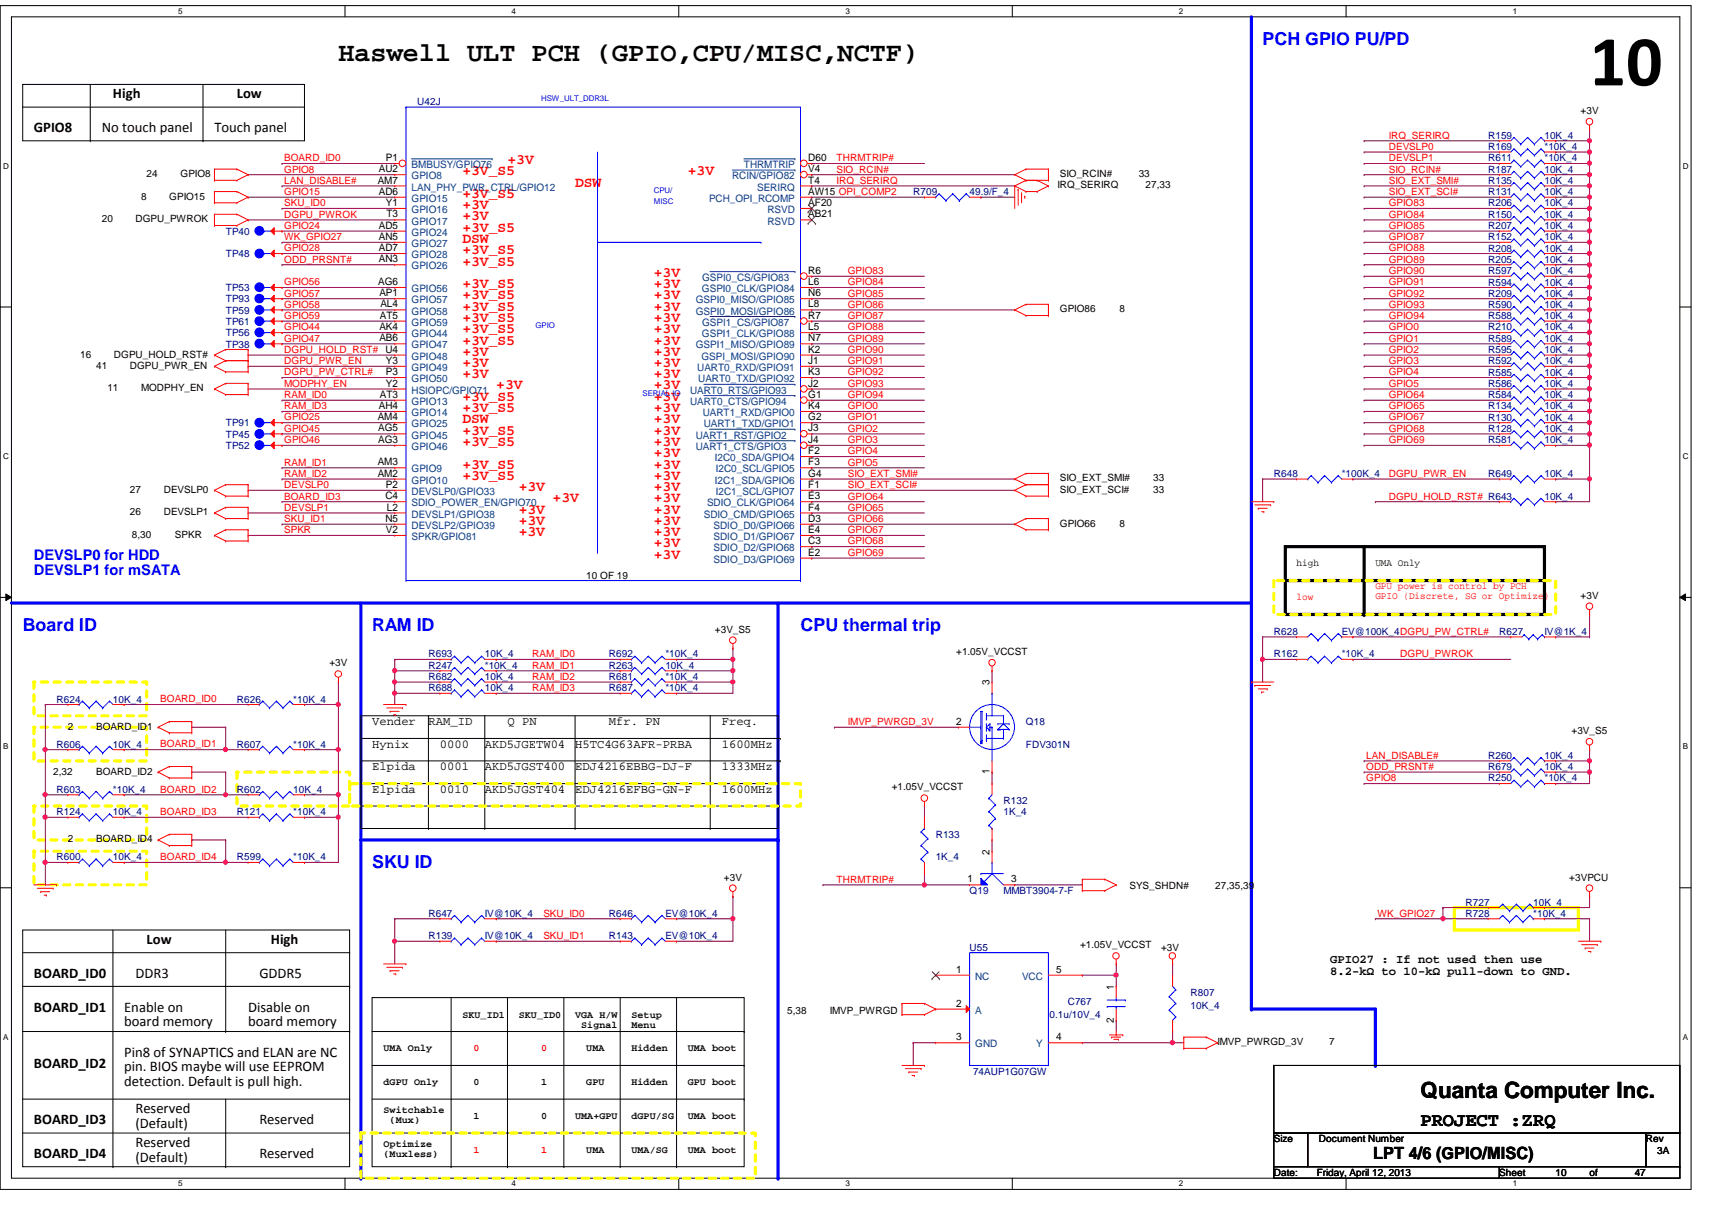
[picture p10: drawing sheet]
<svg xmlns="http://www.w3.org/2000/svg" width="297mm" height="210mm" viewBox="0 0 297 210" stroke-linecap="round" stroke-linejoin="round" font-family="sans-serif">
<defs><g id="words">
<text font-size="12.5" x="275.8" y="14.8">10</text>
<text font-size="4.7" x="58.7" y="10.7">Haswell ULT PCH (GPIO,CPU/MISC,NCTF)</text>
<text font-size="3.9" x="246.5" y="190.4">Quanta Computer Inc.</text>
<text font-size="3.3" x="246.5" y="195.3">PROJECT :ZRQ</text>
<g font-size="3.1" fill="#00f">
<text x="219.1" y="7.7">PCH GPIO PU/PD</text>
<text x="3.9" y="109.5">Board ID</text>
<text x="64.6" y="109.5">RAM ID</text>
<text x="138.9" y="109.5">CPU thermal trip</text>
<text x="64.6" y="150.5">SKU ID</text>
</g>
<text font-size="2.9" x="238.2" y="201">LPT 4/6 (GPIO/MISC)</text>
<g font-size="2.5">
<text x="19.6" y="17.1">High</text>
<text x="41.1" y="17.1">Low</text>
<text x="5.9" y="22.9">GPIO8</text>
<text x="17.6" y="22.9">No touch panel</text>
<text x="37.2" y="22.9">Touch panel</text>
<text x="25.4" y="163.7">Low</text>
<text x="47" y="163.7">High</text>
<text x="5.9" y="169.6">BOARD_ID0</text>
<text x="23.5" y="169.6">DDR3</text>
<text x="45" y="169.6">GDDR5</text>
<text x="5.9" y="175.5">BOARD_ID1</text>
<text x="21.5" y="175.5">Enable on</text>
<text x="21.5" y="178">board memory</text>
<text x="43.1" y="175.5">Disable on</text>
<text x="43.1" y="178">board memory</text>
<text x="5.9" y="185.3">BOARD_ID2</text>
<text x="21.5" y="183.3">Pin8 of SYNAPTICS and ELAN are NC</text>
<text x="21.5" y="185.8">pin. BIOS maybe will use EEPROM</text>
<text x="21.5" y="188.4">detection. Default is pull high.</text>
<text x="5.9" y="195">BOARD_ID3</text>
<text x="23.5" y="193.1">Reserved</text>
<text x="23.5" y="195.6">(Default)</text>
<text x="45" y="195">Reserved</text>
<text x="5.9" y="200.9">BOARD_ID4</text>
<text x="23.5" y="199">Reserved</text>
<text x="23.5" y="201.5">(Default)</text>
<text x="45" y="200.9">Reserved</text>
</g>
<g font-size="2.5" fill="#f00">
<text x="88.1" y="28.4">+3V</text>
<text x="80.2" y="30.4">+3V_S5</text>
<text x="80.2" y="34.3">+3V_S5</text>
<text x="99.8" y="32.4">DSW</text>
<text x="119.3" y="30.4">+3V</text>
<text x="80.2" y="36.3">+3V</text>
<text x="80.2" y="38.2">+3V</text>
<text x="80.2" y="40.2">+3V_S5</text>
<text x="80.2" y="42.2">DSW</text>
<text x="80.2" y="44.1">+3V_S5</text>
<text x="80.2" y="46.1">+3V_S5</text>
<text x="80.2" y="50">+3V_S5</text>
<text x="80.2" y="51.9">+3V_S5</text>
<text x="80.2" y="53.9">+3V_S5</text>
<text x="113.5" y="48">+3V</text>
<text x="113.5" y="50">+3V</text>
<text x="113.5" y="51.9">+3V</text>
<text x="113.5" y="53.9">+3V</text>
<text x="80.2" y="55.8">+3V_S5</text>
<text x="80.2" y="57.8">+3V_S5</text>
<text x="80.2" y="59.8">+3V_S5</text>
<text x="113.5" y="55.8">+3V</text>
<text x="113.5" y="57.8">+3V</text>
<text x="113.5" y="59.8">+3V</text>
<text x="80.2" y="61.7">+3V</text>
<text x="80.2" y="63.7">+3V</text>
<text x="80.2" y="65.6">+3V</text>
<text x="113.5" y="61.7">+3V</text>
<text x="113.5" y="63.7">+3V</text>
<text x="113.5" y="65.6">+3V</text>
<text x="80.2" y="69.6">+3V_S5</text>
<text x="80.2" y="71.5">+3V_S5</text>
<text x="86.1" y="67.6">+3V</text>
<text x="113.5" y="67.6">+3V</text>
<text x="113.5" y="69.6">+3V</text>
<text x="113.5" y="71.5">+3V</text>
<text x="80.2" y="73.4">DSW</text>
<text x="80.2" y="75.4">+3V_S5</text>
<text x="80.2" y="77.3">+3V_S5</text>
<text x="113.5" y="73.4">+3V</text>
<text x="113.5" y="75.4">+3V</text>
<text x="113.5" y="77.3">+3V</text>
<text x="80.2" y="81.3">+3V_S5</text>
<text x="80.2" y="83.2">+3V_S5</text>
<text x="113.5" y="79.3">+3V</text>
<text x="113.5" y="81.3">+3V</text>
<text x="113.5" y="83.2">+3V</text>
<text x="90" y="85.2">+3V</text>
<text x="90" y="89.1">+3V</text>
<text x="95.9" y="87.1">+3V</text>
<text x="113.5" y="85.2">+3V</text>
<text x="113.5" y="87.1">+3V</text>
<text x="113.5" y="89.1">+3V</text>
<text x="90" y="91.1">+3V</text>
<text x="90" y="93">+3V</text>
<text x="113.5" y="91.1">+3V</text>
<text x="113.5" y="93">+3V</text>
<text x="113.5" y="95">+3V</text>
<text x="113.5" y="96.9">+3V</text>
</g>
<g font-size="2.5" fill="#00f">
<text x="5.9" y="97.2">DEVSLP0 for HDD</text>
<text x="5.9" y="99.8">DEVSLP1 for mSATA</text>
</g>
<g font-size="2.1">
<text x="64.6" y="125.8">Vender</text>
<text x="74.3" y="125.8">RAM_ID</text>
<text x="88.1" y="125.8">Q PN</text>
<text x="105.7" y="125.8">Mfr. PN</text>
<text x="125.2" y="125.8">Freq.</text>
<text x="64.6" y="129.8">Hynix</text>
<text x="76.3" y="129.8">0000</text>
<text x="84.1" y="129.8">AKD5JGETW04</text>
<text x="99.8" y="129.8">H5TC4G63AFR-PRBA</text>
<text x="125.2" y="129.8">1600MHz</text>
<text x="64.6" y="137.6">Elpida</text>
<text x="64.6" y="133.6">Elpida</text>
<text x="76.3" y="133.6">0001</text>
<text x="76.3" y="137.6">0010</text>
<text x="84.1" y="133.6">AKD5JGST400</text>
<text x="84.1" y="137.6">AKD5JGST404</text>
<text x="99.8" y="133.6">EDJ4216EBBG-DJ-F</text>
<text x="99.8" y="137.6">EDJ4216EFBG-GN-F</text>
<text x="125.2" y="133.6">1333MHz</text>
<text x="125.2" y="137.6">1600MHz</text>
<text x="230.8" y="167">GPIO27 : If not used then use</text>
<text x="230.8" y="169.1">8.2-kΩ to 10-kΩ pull-down to GND.</text>
</g>
<g font-size="1.8">
<text x="65.7" y="29.9">AU2</text>
<text x="67" y="27.9">P1</text>
<text x="140.2" y="27.9">D60</text>
<text x="140.2" y="29.9">V4</text>
<text x="65.5" y="31.8">AM7</text>
<text x="65.7" y="33.8">AD6</text>
<text x="67" y="35.7">Y1</text>
<text x="140.2" y="35.7">AF20</text>
<text x="140.2" y="31.8">T4</text>
<text x="140.2" y="33.8">AW15 OPI_COMP2</text>
<text x="65.7" y="39.7">AD5</text>
<text x="65.7" y="41.6">AN5</text>
<text x="67.1" y="37.7">T3</text>
<text x="140.2" y="37.7">AB21</text>
<text x="65.7" y="43.6">AD7</text>
<text x="65.7" y="45.5">AN3</text>
<text x="140.2" y="47.5">R6</text>
<text x="65.6" y="49.4">AG6</text>
<text x="65.8" y="51.4">AP1</text>
<text x="66" y="53.3">AL4</text>
<text x="140.2" y="51.4">N6</text>
<text x="140.2" y="49.4">L6</text>
<text x="140.2" y="53.3">L8</text>
<text x="65.8" y="57.3">AK4</text>
<text x="65.8" y="59.2">AB6</text>
<text x="65.9" y="55.3">AT5</text>
<text x="140.2" y="55.3">R7</text>
<text x="140.2" y="57.3">L5</text>
<text x="140.2" y="59.2">N7</text>
<text x="67" y="63.1">Y3</text>
<text x="67" y="65.1">P3</text>
<text x="140.2" y="61.2">K2</text>
<text x="140.2" y="63.1">J1</text>
<text x="140.2" y="65.1">K3</text>
<text x="65.7" y="71">AH4</text>
<text x="65.9" y="69">AT3</text>
<text x="67" y="67.1">Y2</text>
<text x="140.2" y="67.1">J2</text>
<text x="140.2" y="69">G1</text>
<text x="140.2" y="71">K4</text>
<text x="65.5" y="72.9">AM4</text>
<text x="65.6" y="76.8">AG3</text>
<text x="65.6" y="74.8">AG5</text>
<text x="140.2" y="72.9">G2</text>
<text x="140.2" y="74.8">J3</text>
<text x="140.2" y="76.8">J4</text>
<text x="65.5" y="82.7">AM2</text>
<text x="65.5" y="80.7">AM3</text>
<text x="140.2" y="80.7">F3</text>
<text x="140.2" y="82.7">G4</text>
<text x="140.2" y="78.8">F2</text>
<text x="66.9" y="86.6">C4</text>
<text x="67" y="84.6">P2</text>
<text x="67.1" y="88.6">L2</text>
<text x="140.2" y="84.6">F1</text>
<text x="140.2" y="88.6">F4</text>
<text x="140.2" y="86.6">E3</text>
<text x="66.9" y="90.5">N5</text>
<text x="67" y="92.5">V2</text>
<text x="140.2" y="90.5">D3</text>
<text x="140.2" y="94.4">C3</text>
<text x="140.2" y="92.5">E4</text>
<text x="140.2" y="96.4">E2</text>
<text x="171.7" y="118.9" transform="rotate(-90 171.7 118.9)">3</text>
<text x="165.9" y="125.7">2</text>
<text x="171.7" y="134.3" transform="rotate(-90 171.7 134.3)">1</text>
<text x="171.7" y="148.3" transform="rotate(-90 171.7 148.3)">2</text>
<text x="167.8" y="153.1">1</text>
<text x="175.5" y="153.1">3</text>
<text x="165.9" y="168.7">1</text>
<text x="183.3" y="168.7">5</text>
<text x="193.2" y="171.7" transform="rotate(-90 193.2 171.7)">1</text>
<text x="165.9" y="174.6">2</text>
<text x="193.2" y="177.4" transform="rotate(-90 193.2 177.4)">2</text>
<text x="165.9" y="180.5">3</text>
<text x="183.3" y="180.5">4</text>
</g>
<g font-size="1.8" fill="#004080">
<text x="71.4" y="29.2">BMBUSY/GPIO76</text>
<text x="129.1" y="29.2">THRMTRIP</text>
<text x="71.4" y="33.1">LAN_PHY_PWR_CTRL/GPIO12</text>
<text x="71.4" y="31.1">GPIO8</text>
<text x="71.4" y="35">GPIO15</text>
<text x="123" y="35">PCH_OPI_RCOMP</text>
<text x="127" y="31.1">RCIN/GPIO82</text>
<text x="131.4" y="33.1">SERIRQ</text>
<text x="71.4" y="38.9">GPIO17</text>
<text x="71.4" y="37">GPIO16</text>
<text x="71.4" y="40.9">GPIO24</text>
<text x="133.2" y="38.9">RSVD</text>
<text x="133.2" y="37">RSVD</text>
<text x="71.4" y="44.8">GPIO28</text>
<text x="71.4" y="42.8">GPIO27</text>
<text x="71.4" y="46.7">GPIO26</text>
<text x="71.4" y="52.6">GPIO57</text>
<text x="71.4" y="50.7">GPIO56</text>
<text x="120.7" y="52.6">GSPI0_MISO/GPIO85</text>
<text x="121.8" y="50.7">GSPI0_CLK/GPIO84</text>
<text x="121.8" y="48.7">GSPI0_CS/GPIO83</text>
<text x="71.4" y="54.6">GPIO58</text>
<text x="71.4" y="58.5">GPIO44</text>
<text x="71.4" y="56.5">GPIO59</text>
<text x="120.7" y="54.6">GSPI0_MOSI/GPIO86</text>
<text x="121.8" y="58.5">GSPI1_CLK/GPIO88</text>
<text x="121.8" y="56.5">GSPI1_CS/GPIO87</text>
<text x="71.4" y="62.4">GPIO48</text>
<text x="71.4" y="60.5">GPIO47</text>
<text x="71.4" y="64.3">GPIO49</text>
<text x="120.7" y="60.5">GSPI1_MISO/GPIO89</text>
<text x="121" y="64.3">UART0_RXD/GPIO91</text>
<text x="121.7" y="62.4">GSPI_MOSI/GPIO90</text>
<text x="71.4" y="66.3">GPIO50</text>
<text x="71.4" y="68.3">HSIOPC/GPIO71</text>
<text x="71.4" y="70.2">GPIO13</text>
<text x="119.8" y="68.3">UART0_RTS/GPIO93</text>
<text x="119.8" y="70.2">UART0_CTS/GPIO94</text>
<text x="121.2" y="66.3">UART0_TXD/GPIO92</text>
<text x="71.4" y="74.1">GPIO25</text>
<text x="71.4" y="72.2">GPIO14</text>
<text x="71.4" y="76.1">GPIO45</text>
<text x="120.7" y="76.1">UART1_RST/GPIO2</text>
<text x="122" y="72.2">UART1_RXD/GPIO0</text>
<text x="122.1" y="74.1">UART1_TXD/GPIO1</text>
<text x="71.4" y="78.1">GPIO46</text>
<text x="71.4" y="83.9">GPIO10</text>
<text x="71.4" y="82">GPIO9</text>
<text x="120.7" y="78.1">UART1_CTS/GPIO3</text>
<text x="124" y="83.9">I2C1_SDA/GPIO6</text>
<text x="124" y="80">I2C0_SDA/GPIO4</text>
<text x="124.2" y="82">I2C0_SCL/GPIO5</text>
<text x="71.4" y="85.9">DEVSLP0/GPIO33</text>
<text x="71.4" y="87.8">SDIO_POWER_EN/GPIO70</text>
<text x="71.4" y="89.8">DEVSLP1/GPIO38</text>
<text x="122.1" y="89.8">SDIO_CMD/GPIO65</text>
<text x="122.7" y="87.8">SDIO_CLK/GPIO64</text>
<text x="124.2" y="85.9">I2C1_SCL/GPIO7</text>
<text x="71.4" y="93.7">SPKR/GPIO81</text>
<text x="71.4" y="91.7">DEVSLP2/GPIO39</text>
<text x="123.8" y="91.7">SDIO_D0/GPIO66</text>
<text x="123.8" y="95.6">SDIO_D2/GPIO68</text>
<text x="123.8" y="93.7">SDIO_D1/GPIO67</text>
<text x="123.8" y="97.6">SDIO_D3/GPIO69</text>
<text x="169.2" y="170">NC</text>
<text x="177.3" y="170">VCC</text>
<text x="169.2" y="175.9">A</text>
<text x="169.2" y="181.7">GND</text>
<text x="179.8" y="181.7">Y</text>
</g>
<g font-size="1.7" fill="#000080">
<text x="72.4" y="18.2">U42J</text>
<text x="258.2" y="30">R187</text>
<text x="258.2" y="26">R169</text>
<text x="258.2" y="24.1">R159</text>
<text x="258.2" y="28">R611</text>
<text x="268" y="30">10K_4</text>
<text x="268" y="26">*10K_4</text>
<text x="268" y="24.1">10K_4</text>
<text x="268" y="28">*10K_4</text>
<text x="158.5" y="33.9">R709</text>
<text x="168.2" y="33.9">49.9/F_4</text>
<text x="258.2" y="33.9">R131</text>
<text x="258.2" y="31.9">R135</text>
<text x="258.2" y="35.8">R206</text>
<text x="268" y="33.9">10K_4</text>
<text x="268" y="31.9">10K_4</text>
<text x="268" y="35.8">10K_4</text>
<text x="39.2" y="40.7">TP40</text>
<text x="258.2" y="39.8">R207</text>
<text x="258.2" y="41.7">R152</text>
<text x="258.2" y="37.8">R150</text>
<text x="268" y="39.8">10K_4</text>
<text x="268" y="41.7">10K_4</text>
<text x="268" y="37.8">10K_4</text>
<text x="39.2" y="44.6">TP48</text>
<text x="258.2" y="43.6">R208</text>
<text x="258.2" y="45.6">R205</text>
<text x="258.2" y="47.5">R597</text>
<text x="268" y="43.6">10K_4</text>
<text x="268" y="45.6">10K_4</text>
<text x="268" y="47.5">10K_4</text>
<text x="39.2" y="52.5">TP93</text>
<text x="39.2" y="50.5">TP53</text>
<text x="258.2" y="51.5">R209</text>
<text x="258.2" y="53.4">R590</text>
<text x="258.2" y="49.5">R594</text>
<text x="268" y="51.5">10K_4</text>
<text x="268" y="53.4">10K_4</text>
<text x="268" y="49.5">10K_4</text>
<text x="39.2" y="58.3">TP56</text>
<text x="39.2" y="54.4">TP59</text>
<text x="39.2" y="56.3">TP61</text>
<text x="258.2" y="55.4">R588</text>
<text x="258.2" y="57.3">R210</text>
<text x="258.2" y="59.3">R589</text>
<text x="268" y="55.4">10K_4</text>
<text x="268" y="57.3">10K_4</text>
<text x="268" y="59.3">10K_4</text>
<text x="39.2" y="60.3">TP38</text>
<text x="258.2" y="61.3">R595</text>
<text x="258.2" y="63.2">R592</text>
<text x="258.2" y="65.2">R585</text>
<text x="268" y="61.3">10K_4</text>
<text x="268" y="63.2">10K_4</text>
<text x="268" y="65.2">10K_4</text>
<text x="258.2" y="67.1">R586</text>
<text x="258.2" y="69.1">R584</text>
<text x="258.2" y="71">R134</text>
<text x="268" y="67.1">10K_4</text>
<text x="268" y="69.1">10K_4</text>
<text x="268" y="71">10K_4</text>
<text x="39.2" y="77.9">TP52</text>
<text x="39.2" y="75.9">TP45</text>
<text x="39.2" y="74">TP91</text>
<text x="258.2" y="73">R130</text>
<text x="258.2" y="74.9">R128</text>
<text x="258.2" y="76.9">R581</text>
<text x="268" y="73">10K_4</text>
<text x="268" y="74.9">10K_4</text>
<text x="268" y="76.9">10K_4</text>
<text x="221" y="82.8">R648</text>
<text x="232.8" y="82.8">*100K_4</text>
<text x="258.2" y="82.8">R649</text>
<text x="268" y="82.8">10K_4</text>
<text x="268" y="86.7">10K_4</text>
<text x="221" y="110.2">R628</text>
<text x="232.8" y="110.2">EV@100K_4DGPU_PW_CTRL#</text>
<text x="260.1" y="110.2">R627</text>
<text x="268" y="110.2">IV@1K_4</text>
<text x="74.3" y="116">R247</text>
<text x="74.3" y="118">R682</text>
<text x="74.3" y="114">R693</text>
<text x="74.3" y="119.9">R688</text>
<text x="84.1" y="116">*10K_4</text>
<text x="84.1" y="118">10K_4</text>
<text x="84.1" y="114">10K_4</text>
<text x="84.1" y="119.9">10K_4</text>
<text x="105.7" y="119.9">R687</text>
<text x="105.7" y="116">R263</text>
<text x="105.7" y="118">R681</text>
<text x="105.7" y="114">R692</text>
<text x="115.4" y="119.9">*10K_4</text>
<text x="115.4" y="116">10K_4</text>
<text x="115.4" y="118">*10K_4</text>
<text x="115.4" y="114">*10K_4</text>
<text x="221" y="114">R162</text>
<text x="232.8" y="114">*10K_4</text>
<text x="9.8" y="121.9">R624</text>
<text x="19.6" y="121.9">10K_4</text>
<text x="41.1" y="121.9">R626</text>
<text x="50.9" y="121.9">*10K_4</text>
<text x="178" y="125.8">Q18</text>
<text x="9.8" y="129.7">R606</text>
<text x="19.6" y="129.7">10K_4</text>
<text x="41.1" y="129.7">R607</text>
<text x="50.9" y="129.7">*10K_4</text>
<text x="178" y="129.7">FDV301N</text>
<text x="258.2" y="131.7">R260</text>
<text x="268" y="131.7">10K_4</text>
<text x="9.8" y="137.5">R603</text>
<text x="19.6" y="137.5">*10K_4</text>
<text x="41.1" y="137.5">R602</text>
<text x="50.9" y="137.5">10K_4</text>
<text x="258.2" y="133.6">R679</text>
<text x="258.2" y="135.6">R250</text>
<text x="268" y="133.6">10K_4</text>
<text x="268" y="135.6">*10K_4</text>
<text x="9.8" y="141.4">R124</text>
<text x="19.6" y="141.4">10K_4</text>
<text x="41.1" y="141.4">R121</text>
<text x="50.9" y="141.4">*10K_4</text>
<text x="174.1" y="139.5">R132</text>
<text x="174.1" y="141.4">1K_4</text>
<text x="9.8" y="149.3">R600</text>
<text x="19.6" y="149.3">10K_4</text>
<text x="41.1" y="149.3">R599</text>
<text x="50.9" y="149.3">*10K_4</text>
<text x="162.3" y="145.3">R133</text>
<text x="162.3" y="149.3">1K_4</text>
<text x="168.2" y="155.1">Q19</text>
<text x="174.1" y="155.1">MMBT3904-7-F</text>
<text x="74.3" y="159">R647</text>
<text x="84.1" y="159">IV@10K_4</text>
<text x="105.7" y="159">R646</text>
<text x="115.4" y="159">EV@10K_4</text>
<text x="254.3" y="157.1">R727</text>
<text x="254.3" y="159">R728</text>
<text x="266" y="157.1">10K_4</text>
<text x="266" y="159">*10K_4</text>
<text x="74.3" y="162.9">R139</text>
<text x="84.1" y="162.9">IV@10K_4</text>
<text x="105.7" y="162.9">R143</text>
<text x="115.4" y="162.9">EV@10K_4</text>
<text x="168.2" y="164.9">U55</text>
<text x="206.6" y="172.7">R807</text>
<text x="182.1" y="176.7">0.1u/10V_4</text>
<text x="185.2" y="174.3">C767</text>
<text x="206.6" y="175.1">10K_4</text>
<text x="168.8" y="186.4">74AUP1G07GW</text>
</g>
<g font-size="1.7">
<text x="274.2" y="19.8">+3V</text>
<text x="24.5" y="34.6">8</text>
<text x="25.4" y="30.7">24</text>
<text x="29.4" y="34.6">GPIO15</text>
<text x="31.3" y="30.7">GPIO8</text>
<text x="183.5" y="32.7">IRQ_SERIRQ</text>
<text x="183.9" y="30.7">SIO_RCIN#</text>
<text x="197.6" y="30.7">33</text>
<text x="198.8" y="32.7">27,33</text>
<text x="17.6" y="38.6">20</text>
<text x="23.5" y="38.6">DGPU_PWROK</text>
<text x="183.9" y="54.2">GPIO86</text>
<text x="194.2" y="54.2">8</text>
<text x="13.9" y="62">16</text>
<text x="16.7" y="64">41</text>
<text x="19.8" y="62">DGPU_HOLD_RST#</text>
<text x="22.5" y="64">DGPU_PWR_EN</text>
<text x="18.6" y="67.9">11</text>
<text x="24.5" y="67.9">MODPHY_EN</text>
<text x="183.9" y="83.5">SIO_EXT_SMI#</text>
<text x="200.1" y="83.5">33</text>
<text x="22.5" y="89.4">26</text>
<text x="22.5" y="85.5">27</text>
<text x="28.4" y="89.4">DEVSLP1</text>
<text x="28.4" y="85.5">DEVSLP0</text>
<text x="183.9" y="85.5">SIO_EXT_SCI#</text>
<text x="200.1" y="85.5">33</text>
<text x="22.9" y="93.3">8,30</text>
<text x="30.3" y="93.3">SPKR</text>
<text x="183.9" y="91.4">GPIO66</text>
<text x="194.2" y="91.4">8</text>
<text x="101.7" y="100.4">10 OF 19</text>
<text x="225" y="98.2">high</text>
<text x="238.6" y="98.2">UMA Only</text>
<text x="274.2" y="103.9">+3V</text>
<text x="124" y="109.8">+3V_S5</text>
<text x="165.9" y="113.7">+1.05V_VCCST</text>
<text x="57.1" y="115.6">+3V</text>
<text x="11.8" y="126.6">2</text>
<text x="16.7" y="126.6">BOARD_ID1</text>
<text x="272.7" y="127.3">+3V_S5</text>
<text x="9.2" y="134.4">2,32</text>
<text x="16.7" y="134.4">BOARD_ID2</text>
<text x="154.7" y="137.1">+1.05V_VCCST</text>
<text x="11.8" y="146.1">2</text>
<text x="16.7" y="146.1">BOARD_ID4</text>
<text x="125.6" y="152.8">+3V</text>
<text x="196" y="154.1">SYS_SHDN#</text>
<text x="210.9" y="154.1">27,35,39</text>
<text x="272.3" y="152.8">+3VPCU</text>
<text x="187.4" y="164.5">+1.05V_VCCST</text>
<text x="201.5" y="164.9">+3V</text>
<text x="80.2" y="176.5">SKU_ID1</text>
<text x="90" y="176.5">SKU_ID0</text>
<text x="99.8" y="176.5">VGA H/W</text>
<text x="100.8" y="178.3">Signal</text>
<text x="109.6" y="176.5">Setup</text>
<text x="109.6" y="178.3">Menu</text>
<text x="136.6" y="175.9">5,38</text>
<text x="144" y="175.9">IMVP_PWRGD</text>
<text x="66.5" y="182.4">UMA Only</text>
<text x="101.7" y="182.4">UMA</text>
<text x="109.6" y="182.4">Hidden</text>
<text x="119.3" y="182.4">UMA boot</text>
<text x="211.2" y="181.3">IMVP_PWRGD_3V</text>
<text x="230.6" y="181.3">7</text>
<text x="66.5" y="188.3">dGPU Only</text>
<text x="82.2" y="188.3">0</text>
<text x="93.9" y="188.3">1</text>
<text x="101.7" y="188.3">GPU</text>
<text x="109.6" y="188.3">Hidden</text>
<text x="119.3" y="188.3">GPU boot</text>
<text x="66.5" y="193.1">Switchable</text>
<text x="67.6" y="194.9">(Mux)</text>
<text x="82.2" y="194.1">1</text>
<text x="93.9" y="194.1">0</text>
<text x="99.8" y="194.1">UMA+GPU</text>
<text x="109.6" y="194.1">dGPU/SG</text>
<text x="119.3" y="194.1">UMA boot</text>
<text x="66.5" y="199">Optimize</text>
<text x="66.5" y="200.7">(Muxless)</text>
<text x="101.7" y="200">UMA</text>
<text x="109.6" y="200">UMA/SG</text>
<text x="119.3" y="200">UMA boot</text>
<text x="221" y="198.2">Size</text>
<text x="228.9" y="198.2">Document Number</text>
<text x="285.6" y="198.2">Rev</text>
<text x="287.5" y="200.1">3A</text>
<text x="221" y="204">Date:</text>
<text x="228.5" y="204">Friday, April 12, 2013</text>
<text x="260.1" y="204">Sheet</text>
<text x="269.9" y="204">10</text>
<text x="275.8" y="204">of</text>
<text x="283.6" y="204">47</text>
</g>
<g font-size="1.7" fill="#f00">
<text x="49.3" y="29.9">GPIO8</text>
<text x="49.3" y="28">BOARD_ID0</text>
<text x="145.2" y="29.9">SIO_RCIN#</text>
<text x="145.2" y="28">THRMTRIP#</text>
<text x="241" y="29.9">SIO_RCIN#</text>
<text x="241" y="24">IRQ_SERIRQ</text>
<text x="241" y="28">DEVSLP1</text>
<text x="241" y="26">DEVSLP0</text>
<text x="49.3" y="31.9">LAN_DISABLE#</text>
<text x="49.3" y="35.8">SKU_ID0</text>
<text x="49.3" y="33.8">GPIO15</text>
<text x="145.2" y="31.9">IRQ_SERIRQ</text>
<text x="241" y="33.8">SIO_EXT_SCI#</text>
<text x="241" y="31.9">SIO_EXT_SMI#</text>
<text x="241" y="35.8">GPIO83</text>
<text x="49.3" y="37.8">DGPU_PWROK</text>
<text x="49.3" y="41.7">WK_GPIO27</text>
<text x="49.3" y="39.7">GPIO24</text>
<text x="241" y="39.7">GPIO85</text>
<text x="241" y="37.8">GPIO84</text>
<text x="241" y="41.7">GPIO87</text>
<text x="49.3" y="43.6">GPIO28</text>
<text x="49.3" y="45.6">ODD_PRSNT#</text>
<text x="147.1" y="47.5">GPIO83</text>
<text x="241" y="45.6">GPIO89</text>
<text x="241" y="47.5">GPIO90</text>
<text x="241" y="43.6">GPIO88</text>
<text x="49.3" y="53.4">GPIO58</text>
<text x="49.3" y="49.5">GPIO56</text>
<text x="49.3" y="51.4">GPIO57</text>
<text x="147.1" y="53.4">GPIO86</text>
<text x="147.1" y="51.4">GPIO85</text>
<text x="147.1" y="49.5">GPIO84</text>
<text x="241" y="53.4">GPIO93</text>
<text x="241" y="49.5">GPIO91</text>
<text x="241" y="51.4">GPIO92</text>
<text x="49.3" y="55.3">GPIO59</text>
<text x="49.3" y="59.3">GPIO47</text>
<text x="49.3" y="57.3">GPIO44</text>
<text x="147.1" y="59.3">GPIO89</text>
<text x="147.1" y="55.3">GPIO87</text>
<text x="147.1" y="57.3">GPIO88</text>
<text x="241" y="55.3">GPIO94</text>
<text x="241" y="57.3">GPIO0</text>
<text x="241" y="59.3">GPIO1</text>
<text x="49.3" y="63.2">DGPU_PWR_EN</text>
<text x="49.3" y="61.2">DGPU_HOLD_RST# U4</text>
<text x="49.3" y="65.1">DGPU_PW_CTRL#</text>
<text x="147.1" y="63.2">GPIO91</text>
<text x="147.1" y="65.1">GPIO92</text>
<text x="147.1" y="61.2">GPIO90</text>
<text x="241" y="61.2">GPIO2</text>
<text x="241" y="63.2">GPIO3</text>
<text x="241" y="65.1">GPIO4</text>
<text x="49.3" y="67.1">MODPHY_EN</text>
<text x="49.3" y="71">RAM_ID3</text>
<text x="49.3" y="69">RAM_ID0</text>
<text x="147.1" y="67.1">GPIO93</text>
<text x="147.1" y="69">GPIO94</text>
<text x="147.1" y="71">GPIO0</text>
<text x="241" y="69">GPIO64</text>
<text x="241" y="71">GPIO65</text>
<text x="241" y="67.1">GPIO5</text>
<text x="49.3" y="72.9">GPIO25</text>
<text x="49.3" y="74.9">GPIO45</text>
<text x="49.3" y="76.9">GPIO46</text>
<text x="147.1" y="74.9">GPIO2</text>
<text x="147.1" y="76.9">GPIO3</text>
<text x="147.1" y="72.9">GPIO1</text>
<text x="241" y="76.9">GPIO69</text>
<text x="241" y="74.9">GPIO68</text>
<text x="241" y="72.9">GPIO67</text>
<text x="49.3" y="80.8">RAM_ID1</text>
<text x="49.3" y="82.7">RAM_ID2</text>
<text x="147.1" y="82.7">SIO_EXT_SMI#</text>
<text x="147.1" y="78.8">GPIO4</text>
<text x="147.1" y="80.8">GPIO5</text>
<text x="241" y="82.7">DGPU_PWR_EN</text>
<text x="49.3" y="88.6">DEVSLP1</text>
<text x="49.3" y="86.7">BOARD_ID3</text>
<text x="49.3" y="84.7">DEVSLP0</text>
<text x="147.1" y="84.7">SIO_EXT_SCI#</text>
<text x="147.1" y="86.7">GPIO64</text>
<text x="147.1" y="88.6">GPIO65</text>
<text x="241" y="86.7">DGPU_HOLD_RST# R643</text>
<text x="49.3" y="92.5">SPKR</text>
<text x="49.3" y="90.6">SKU_ID1</text>
<text x="147.1" y="90.6">GPIO66</text>
<text x="147.1" y="94.4">GPIO68</text>
<text x="147.1" y="92.5">GPIO67</text>
<text x="147.1" y="96.4">GPIO69</text>
<text x="225" y="104.1">low</text>
<text x="238.6" y="102.1">GPU power is control by PCH</text>
<text x="238.6" y="103.8">GPIO (Discrete, SG or Optimize)</text>
<text x="92.3" y="114">RAM_ID0</text>
<text x="92.3" y="119.9">RAM_ID3</text>
<text x="92.3" y="116">RAM_ID1</text>
<text x="92.3" y="117.9">RAM_ID2</text>
<text x="242.9" y="114">DGPU_PWROK</text>
<text x="27.8" y="121.8">BOARD_ID0</text>
<text x="147.1" y="125.8">IMVP_PWRGD_3V</text>
<text x="27.8" y="129.7">BOARD_ID1</text>
<text x="237.1" y="131.6">LAN_DISABLE#</text>
<text x="27.8" y="137.5">BOARD_ID2</text>
<text x="237.1" y="133.6">ODD_PRSNT#</text>
<text x="237.1" y="135.6">GPIO8</text>
<text x="27.8" y="141.4">BOARD_ID3</text>
<text x="27.8" y="149.2">BOARD_ID4</text>
<text x="145.2" y="153.1">THRMTRIP#</text>
<text x="94.3" y="159">SKU_ID0</text>
<text x="239" y="159">WK_GPIO27</text>
<text x="94.3" y="162.9">SKU_ID1</text>
<text x="82.2" y="182.4">0</text>
<text x="93.9" y="182.4">0</text>
<text x="82.2" y="200">1</text>
<text x="93.9" y="200">1</text>
</g>
<g font-size="1.4">
<text x="30.9" y="2.4">5</text>
<text x="88.8" y="2.4">4</text>
<text x="146.7" y="2.4">3</text>
<text x="204.6" y="2.4">2</text>
<text x="262.5" y="2.4">1</text>
<text x=".5" y="29.3">D</text>
<text x="292" y="29.3">D</text>
<text x=".5" y="79.6">C</text>
<text x="292" y="79.6">C</text>
<text x=".5" y="130">B</text>
<text x="292" y="130">B</text>
<text x=".5" y="180.4">A</text>
<text x="292" y="180.4">A</text>
<text x="30.9" y="205.8">5</text>
<text x="88.8" y="205.8">4</text>
<text x="146.7" y="205.8">3</text>
<text x="204.6" y="205.8">2</text>
<text x="262.5" y="205.8">1</text>
</g>
<g font-size="1.4" fill="#00f">
<text x="93.9" y="17.4">HSW_ULT_DDR3L</text>
<text x="113.5" y="35.4">MISC</text>
<text x="113.5" y="33.5">CPU/</text>
<text x="92.9" y="56.9">GPIO</text>
<text x="111.5" y="68.7">SERIAL IO</text>
</g>
</g></defs>
<path d="M0 1h293.4v205.3h-293.4zM2 2.9h289.5v201.5h-289.5z" fill="none" stroke="#000" stroke-width=".17"/>
<g fill="#fff">
<path d="M30.9 1.2h.8v1.5h-.8z"/>
<path d="M30.9 204.6h.8v1.5h-.8z"/>
</g>
<path d="M59.9 1v1.9M59.9 204.4v1.9" fill="none" stroke="#000" stroke-width=".17"/>
<g fill="#fff">
<path d="M88.8 1.2h.7v1.5h-.7z"/>
<path d="M88.8 204.6h.7v1.5h-.7z"/>
</g>
<path d="M117.8 1v1.9M117.8 204.4v1.9" fill="none" stroke="#000" stroke-width=".17"/>
<g fill="#fff">
<path d="M146.7 1.2h.7v1.5h-.7z"/>
<path d="M146.7 204.6h.7v1.5h-.7z"/>
</g>
<path d="M175.6 1v1.9M175.6 204.4v1.9" fill="none" stroke="#000" stroke-width=".17"/>
<g fill="#fff">
<path d="M204.6 1.2h.7v1.5h-.7z"/>
<path d="M204.6 204.6h.7v1.5h-.7z"/>
</g>
<path d="M233.5 1v1.9M233.5 204.4v1.9" fill="none" stroke="#000" stroke-width=".17"/>
<g fill="#fff">
<path d="M262.5 1.2h.7v1.5h-.7z"/>
<path d="M262.5 204.6h.7v1.5h-.7z"/>
<path d="M.5 28.1h1v1.5h-1z"/>
<path d="M292 28.1h.9v1.5h-.9z"/>
<path d="M.5 78.4h1v1.5h-1z"/>
<path d="M292 78.4h.9v1.5h-.9z"/>
</g>
<path d="M0 53.3h2M291.5 53.3h1.9" fill="none" stroke="#000" stroke-width=".17"/>
<g fill="#fff">
<path d="M.5 128.8h.9v1.5h-.9z"/>
<path d="M292 128.8h.9v1.5h-.9z"/>
</g>
<path d="M0 103.6h2M1 103l1 .6-1 .6zM291.5 103.6l.9-.6v1.2zM291.5 103.6h1.9" fill="none" stroke="#000" stroke-width=".17"/>
<path d="M1 103l1 .6-1 .6zM291.5 103.6l.9-.6v1.2z" fill="#000"/>
<g fill="#fff">
<path d="M.5 179.2h.9v1.5h-.9z"/>
<path d="M292 179.2h.9v1.5h-.9z"/>
</g>
<path d="M0 154h2M291.5 154h1.9" fill="none" stroke="#000" stroke-width=".17"/>
<path d="M2 104.6h215.1" fill="none" stroke="#00f" stroke-width=".55"/>
<circle cx="217.1" cy="104.6" r=".28" fill="#00f"/>
<path d="M62.6 104.6v99.8" fill="none" stroke="#00f" stroke-width=".55"/>
<circle cx="62.6" cy="204.4" r=".28" fill="#00f"/>
<path d="M217.1 2.9v172.1" fill="none" stroke="#00f" stroke-width=".55"/>
<circle cx="217.1" cy="175" r=".28" fill="#00f"/>
<path d="M135 104.6v99.8" fill="none" stroke="#00f" stroke-width=".55"/>
<circle cx="135" cy="204.4" r=".28" fill="#00f"/>
<path d="M223 94.8h45v11.8h-45zM236.7 94.8v11.8M223 100.7h45" fill="none" stroke="#000" stroke-width=".55"/>
<g fill="#000">
<circle cx="236.7" cy="106.6" r=".28"/>
<circle cx="268" cy="100.7" r=".28"/>
</g>
<path d="M252.3 157.4h21.6v3.9h-21.6z" fill="none" stroke="#ff0" stroke-width=".55"/>
<path d="M62.6 145.7h72.4" fill="none" stroke="#00f" stroke-width=".55"/>
<circle cx="135" cy="145.7" r=".28" fill="#00f"/>
<g fill="none" stroke="#000" stroke-width=".17">
<path d="M3.9 14.6h48.9v9.8h-48.9zM3.9 18.6h48.9M15.7 14.6v9.8M35.2 14.6v9.8M52.8 18.6h.1M15.7 24.4h.1M35.2 24.4h.1M62.6 124.2h72.4v19.5h-72.4zM62.6 128.1h72.8M62.6 135.9h72.4M62.6 139.8h72.6M62.6 132h72.8"/>
<path d="M74.3 124.2v19.5M84.1 124.2v19.5M99.8 124.2v19.5M123.2 124.2v19.5M135 135.9h.1M135.2 139.8h.1M135.4 128.1h.1M135.4 132h.1M74.3 143.7h.1M84.1 143.7h.1M99.8 143.7h.1M123.2 143.7h.1"/>
<path d="M3.9 161.3h56.8v41.1h-56.8zM3.9 178.9h56.8M3.9 165.3h56.8M3.9 171.1h56.8M19.6 161.3v41.1M39.2 178.9h.1M39.2 161.3v17.6M60.7 165.3h.1M60.7 171.1h.1M60.7 178.9h.1M64.6 173.1h64.5v29.3h-64.5zM64.6 178.9h64.5"/>
<path d="M78.3 173.1v29.3M88 173.1v29.3M97.8 173.1v29.3M107.6 173.1v29.3M117.4 173.1v29.3M129.1 178.9h.1M3.9 190.7h56.8M3.9 196.6h56.8M39.2 190.7v11.7M60.7 190.7h.1M60.7 196.6h.1M64.6 190.7h64.5"/>
<path d="M64.6 196.6h64.5M64.6 184.8h64.5M129.1 190.7h.1M129.1 196.6h.1M129.1 184.8h.1M19.6 202.4h.1M39.2 202.4h.1M78.3 202.4h.1M88 202.4h.1M97.8 202.4h.1M107.6 202.4h.1M117.4 202.4h.1"/>
</g>
<path d="M5.9 118.3h19.5v5.9h-19.5zM221 100.7h48.9v5.9h-48.9zM5.9 126.2h19.5v5.8h-19.5zM5.9 139.8h19.5v5.9h-19.5zM41.1 133.9h19.6v5.9h-19.6zM60.7 135.9h78.2v3.9h-78.2zM5.9 147.7h19.5v5.8h-19.5zM62.6 196.6h68.5v7.8h-68.5z" fill="none" stroke="#ff0" stroke-width=".55" stroke-dasharray="1.1 1.1"/>
<path d="M217.1 175h21.5" fill="none" stroke="#00f" stroke-width=".55"/>
<circle cx="238.6" cy="175" r=".28" fill="#00f"/>
<path d="M238.6 175v9.8" fill="none" stroke="#00f" stroke-width=".55"/>
<circle cx="238.6" cy="184.8" r=".28" fill="#00f"/>
<g fill="none" stroke="#800040" stroke-width=".17">
<path d="M43 30.3h.1M43 34.2h.1M43 38.1h.1M43 34.2h25.5M43 30.3h25.5M43 38.1h25.5M48.9 32.3h.1M48.9 36.2h.1M48.9 32.3h19.6M48.9 36.2h19.6M140.8 34.2h.1M140.8 30.3h.1"/>
<path d="M140.8 28.4h.1M140.8 32.3h.1M140.8 34.2h19.6M140.8 32.3h35.3M140.8 30.3h35.3M140.8 28.4h19.6M170.2 34.2h.1M170.2 34.2h5.9M48.9 55.7h.1M48.9 59.6h.1M48.9 57.7h.1M48.9 53.8h.1"/>
<path d="M48.9 44h.1M48.9 49.9h.1M48.9 51.8h.1M48.9 42h.1M48.9 55.7h19.6M48.9 59.6h19.6M48.9 57.7h19.6M48.9 53.8h19.6M48.9 44h19.6M48.9 49.9h19.6M48.9 51.8h19.6M48.9 42h19.6"/>
<path d="M43 67.5h.1M43 67.5h25.5M48.9 73.3h.1M48.9 75.3h.1M48.9 77.3h.1M48.9 71.4h.1M48.9 73.3h19.6M48.9 75.3h19.6M48.9 77.3h19.6M48.9 71.4h19.6M43 92.9h.1M43 89h.1"/>
<path d="M43 92.9h25.5M43 89h25.5M48.9 81.2h.1M48.9 83.1h.1M48.9 87h.1M48.9 81.2h19.6M48.9 83.1h19.6M48.9 87h19.6M58.7 118.3h.1M58.7 118.3v3.9M21.5 122.2h.1M21.5 137.9h.1"/>
<path d="M21.5 122.2h21.5M33.3 133.9h.1M33.3 133.9h5.9M39.2 133.9h.1M39.2 130h.1M39.2 133.9v4h-17.7M39.2 130h3.8M172.1 133.9h.1M172.1 133.9v2M172.1 145.7h.1M172.1 145.7v2M176.1 153.5h.1"/>
<path d="M176.1 153.5h11.7"/>
</g>
<circle cx="39.1" cy="130" r=".37" fill="#f0f"/>
<circle cx="39.1" cy="130" r=".37" fill="none" stroke="#f0f" stroke-width=".17"/>
<path d="M58.7 122.2h.1M58.7 122.2v7.8" fill="none" stroke="#800040" stroke-width=".17"/>
<circle cx="58.7" cy="122.2" r=".37" fill="#f0f"/>
<circle cx="58.7" cy="122.2" r=".37" fill="none" stroke="#f0f" stroke-width=".17"/>
<path d="M7.9 130h.1M7.9 130h3.9M39.2 137.9h.1M39.2 137.9h3.8M52.8 130h.1M52.8 130h5.9M7.9 149.6h.1M7.9 149.6v3.9" fill="none" stroke="#800040" stroke-width=".17"/>
<circle cx="39.1" cy="137.9" r=".37" fill="#f0f"/>
<circle cx="39.1" cy="137.9" r=".37" fill="none" stroke="#f0f" stroke-width=".17"/>
<path d="M21.5 141.8h.1M21.5 141.8h21.5M39.2 149.6h.1M39.2 149.6h3.8" fill="none" stroke="#800040" stroke-width=".17"/>
<circle cx="39.1" cy="149.6" r=".37" fill="#f0f"/>
<circle cx="39.1" cy="149.6" r=".37" fill="none" stroke="#f0f" stroke-width=".17"/>
<path d="M7.9 122.2h.1M7.9 122.2h3.9M7.9 122.2v7.8M52.8 122.2h.1M52.8 137.9h.1M52.8 122.2h5.9M58.7 130h.1M58.7 130v7.9h-5.9" fill="none" stroke="#800040" stroke-width=".17"/>
<circle cx="58.7" cy="137.9" r=".37" fill="#f0f"/>
<circle cx="58.7" cy="137.9" r=".37" fill="none" stroke="#f0f" stroke-width=".17"/>
<circle cx="58.7" cy="130" r=".37" fill="#f0f"/>
<circle cx="58.7" cy="130" r=".37" fill="none" stroke="#f0f" stroke-width=".17"/>
<path d="M52.8 141.8h.1M52.8 141.8h5.9M58.7 141.8h.1M58.7 141.8v7.8" fill="none" stroke="#800040" stroke-width=".17"/>
<circle cx="58.7" cy="141.7" r=".37" fill="#f0f"/>
<circle cx="58.7" cy="141.7" r=".37" fill="none" stroke="#f0f" stroke-width=".17"/>
<path d="M7.9 137.9h.1M7.9 130h.1M7.9 137.9h3.9M7.9 130v7.9M52.8 149.6h.1M52.8 149.6h5.9" fill="none" stroke="#800040" stroke-width=".17"/>
<circle cx="7.8" cy="137.9" r=".37" fill="#f0f"/>
<circle cx="7.8" cy="137.9" r=".37" fill="none" stroke="#f0f" stroke-width=".17"/>
<circle cx="7.8" cy="130" r=".37" fill="#f0f"/>
<circle cx="7.8" cy="130" r=".37" fill="none" stroke="#f0f" stroke-width=".17"/>
<path d="M7.9 137.9h.1M7.9 137.9v3.9M7.9 141.8h.1M7.9 141.8h3.9" fill="none" stroke="#800040" stroke-width=".17"/>
<circle cx="7.8" cy="141.7" r=".37" fill="#f0f"/>
<circle cx="7.8" cy="141.7" r=".37" fill="none" stroke="#f0f" stroke-width=".17"/>
<path d="M7.9 149.6h.1M7.9 141.8h.1M7.9 149.6h3.9M7.9 141.8v7.8" fill="none" stroke="#800040" stroke-width=".17"/>
<circle cx="7.8" cy="149.6" r=".37" fill="#f0f"/>
<circle cx="7.8" cy="149.6" r=".37" fill="none" stroke="#f0f" stroke-width=".17"/>
<path d="M68.5 114.4h.1M68.5 114.4h7.8M86.1 114.4h.1M86.1 114.4h21.5M117.4 114.4h.1M117.4 114.4h9.8" fill="none" stroke="#800040" stroke-width=".17"/>
<circle cx="127.1" cy="114.4" r=".38" fill="#f0f"/>
<circle cx="127.1" cy="114.4" r=".38" fill="none" stroke="#f0f" stroke-width=".17"/>
<path d="M68.5 120.3h.1M68.5 120.3h7.8M86.1 120.3h.1M86.1 120.3h21.5M117.4 120.3h.1M117.4 120.3h9.8" fill="none" stroke="#800040" stroke-width=".17"/>
<circle cx="68.5" cy="120.2" r=".37" fill="#f0f"/>
<circle cx="68.5" cy="120.2" r=".37" fill="none" stroke="#f0f" stroke-width=".17"/>
<g fill="none" stroke="#800040" stroke-width=".17">
<path d="M68.5 114.4h.1M68.5 114.4v2M86.1 116.4h.1M86.1 118.3h.1M86.1 116.4h21.5M86.1 118.3h21.5M117.4 116.4h.1M117.4 116.4h9.8M127.2 112.4h.1M127.2 116.4h.1M127.2 112.4v2M127.2 116.4v1.9"/>
<path d="M68.5 120.3h.1M68.5 120.3v1.9"/>
</g>
<circle cx="127.1" cy="116.3" r=".38" fill="#f0f"/>
<circle cx="127.1" cy="116.3" r=".38" fill="none" stroke="#f0f" stroke-width=".17"/>
<path d="M68.5 116.4h.1M68.5 116.4h7.8" fill="none" stroke="#800040" stroke-width=".17"/>
<circle cx="68.5" cy="116.3" r=".38" fill="#f0f"/>
<circle cx="68.5" cy="116.3" r=".38" fill="none" stroke="#f0f" stroke-width=".17"/>
<path d="M68.5 116.4h.1M68.5 118.3h.1M68.5 116.4v1.9M68.5 118.3h7.8" fill="none" stroke="#800040" stroke-width=".17"/>
<circle cx="68.5" cy="118.3" r=".37" fill="#f0f"/>
<circle cx="68.5" cy="118.3" r=".37" fill="none" stroke="#f0f" stroke-width=".17"/>
<path d="M117.4 118.3h.1M117.4 118.3h9.8M68.5 159.4h.1M68.5 159.4v3.9M127.2 155.5h.1M127.2 155.5v3.9" fill="none" stroke="#800040" stroke-width=".17"/>
<circle cx="127.1" cy="159.4" r=".37" fill="#f0f"/>
<circle cx="127.1" cy="159.4" r=".37" fill="none" stroke="#f0f" stroke-width=".17"/>
<g fill="none" stroke="#800040" stroke-width=".17">
<path d="M68.5 159.4h.1M68.5 159.4h7.8M86.1 159.4h.1M86.1 159.4h21.5M117.4 159.4h.1M117.4 159.4h9.8M127.2 159.4h.1M127.2 159.4v3.9h-9.8M68.5 163.3h.1M68.5 163.3h7.8M68.5 163.3v3.9M86.1 163.3h.1"/>
<path d="M86.1 163.3h21.5M117.4 163.3h.1"/>
</g>
<circle cx="68.5" cy="163.3" r=".38" fill="#f0f"/>
<circle cx="68.5" cy="163.3" r=".38" fill="none" stroke="#f0f" stroke-width=".17"/>
<path d="M236.7 30.3h.1M236.7 30.3h23.4M269.9 30.3h.1M269.9 32.3h.1M269.9 30.3h5.9M269.9 32.3h5.9" fill="none" stroke="#800040" stroke-width=".17"/>
<circle cx="275.8" cy="32.2" r=".37" fill="#f0f"/>
<circle cx="275.8" cy="32.2" r=".37" fill="none" stroke="#f0f" stroke-width=".17"/>
<path d="M236.7 34.2h.1M236.7 32.3h.1M236.7 34.2h23.4M236.7 32.3h23.4M269.9 34.2h.1M269.9 34.2h5.9M275.8 34.2h.1M275.8 30.3h.1M275.8 28.4v1.9M275.8 32.3v1.9" fill="none" stroke="#800040" stroke-width=".17"/>
<circle cx="275.8" cy="28.3" r=".38" fill="#f0f"/>
<circle cx="275.8" cy="28.3" r=".38" fill="none" stroke="#f0f" stroke-width=".17"/>
<circle cx="275.8" cy="30.3" r=".37" fill="#f0f"/>
<circle cx="275.8" cy="30.3" r=".37" fill="none" stroke="#f0f" stroke-width=".17"/>
<path d="M269.9 24.4h.1M269.9 24.4h5.9" fill="none" stroke="#800040" stroke-width=".17"/>
<circle cx="275.8" cy="24.4" r=".37" fill="#f0f"/>
<circle cx="275.8" cy="24.4" r=".37" fill="none" stroke="#f0f" stroke-width=".17"/>
<g fill="none" stroke="#800040" stroke-width=".17">
<path d="M236.7 24.4h.1M236.7 24.4h23.4M275.8 32.3h.1M275.8 30.3v2M219.1 83.1h.1M219.1 83.1h5.9M219.1 83.1v3.9M234.7 83.1h.1M234.7 83.1h25.4M238.6 87h.1M238.6 87h21.5M269.9 83.1h.1"/>
<path d="M269.9 87h.1M269.9 83.1h5.9M275.8 83.1h.1M275.8 83.1v3.9h-5.9M219.1 110.5h.1M219.1 110.5v3.9M219.1 110.5h5.9M234.7 110.5h.1M234.7 114.4h.1M234.7 110.5h27.4M234.7 114.4h27.4M269.9 110.5h.1"/>
<path d="M269.9 110.5h5.9M275.8 110.5h.1M275.8 106.6v3.9M236.7 132h.1M236.7 132h23.4M269.9 132h.1M275.8 130h.1M275.8 130v2h-5.9"/>
</g>
<circle cx="275.8" cy="132" r=".37" fill="#f0f"/>
<circle cx="275.8" cy="132" r=".37" fill="none" stroke="#f0f" stroke-width=".17"/>
<path d="M238.6 159.4h.1M238.6 159.4h19.6M250.4 157.4h.1M250.4 159.4h.1M250.4 157.4v2M250.4 157.4h7.8M268 157.4h.1M268 159.4h.1M268 159.4h7.8M275.8 155.5h.1M275.8 155.5v1.9h-7.8" fill="none" stroke="#800040" stroke-width=".17"/>
<circle cx="250.4" cy="159.4" r=".37" fill="#f0f"/>
<circle cx="250.4" cy="159.4" r=".37" fill="none" stroke="#f0f" stroke-width=".17"/>
<path d="M160.4 139.8h.1M160.4 139.8v2M142.8 153.5h.1M142.8 153.5h25.4M160.4 153.5h.1M160.4 151.6h.1M160.4 151.6v1.9M275.8 159.4h.1M275.8 159.4v3.9" fill="none" stroke="#800040" stroke-width=".17"/>
<circle cx="160.4" cy="153.5" r=".38" fill="#f0f"/>
<circle cx="160.4" cy="153.5" r=".38" fill="none" stroke="#f0f" stroke-width=".17"/>
<g fill="none" stroke="#800040" stroke-width=".17">
<path d="M48.9 45.9h.1M48.9 45.9h19.6M43 63.5h.1M43 61.6h.1M43 63.5h25.5M43 61.6h25.5M48.9 65.5h.1M48.9 65.5h19.6M21.5 130h.1M33.3 126.2h.1M33.3 126.2h5.9M39.2 126.2h.1"/>
<path d="M39.2 126.2v3.8h-17.7M58.7 137.9h.1M58.7 137.9v3.9M236.7 133.9h.1M236.7 133.9h23.4M269.9 133.9h.1M269.9 133.9h5.9M21.5 149.6h.1M33.3 145.7h.1M33.3 145.7h5.9M39.2 145.7h.1M39.2 145.7v3.9h-17.7"/>
</g>
<circle cx="275.8" cy="133.9" r=".38" fill="#f0f"/>
<circle cx="275.8" cy="133.9" r=".38" fill="none" stroke="#f0f" stroke-width=".17"/>
<g fill="none" stroke="#800040" stroke-width=".17">
<path d="M48.9 28.4h.1M48.9 28.4h19.6M140.8 53.8h.1M140.8 53.8h35.3M43 85h.1M43 85h25.5M48.9 90.9h.1M48.9 90.9h19.6M140.8 90.9h.1M140.8 85h.1M140.8 83.1h.1M140.8 90.9h35.3"/>
<path d="M140.8 85h35.3M140.8 83.1h35.3M127.2 118.3h.1M127.2 118.3v2M144.8 126.2h.1M144.8 126.2h21.5M275.8 132h.1M275.8 132v1.9"/>
</g>
<circle cx="127.1" cy="118.3" r=".37" fill="#f0f"/>
<circle cx="127.1" cy="118.3" r=".37" fill="none" stroke="#f0f" stroke-width=".17"/>
<g fill="none" stroke="#800040" stroke-width=".17">
<path d="M236.7 28.4h.1M236.7 26.4h.1M236.7 28.4h23.4M236.7 26.4h23.4M269.9 26.4h.1M269.9 26.4h5.9M275.8 24.4h.1M275.8 22.5v1.9M48.9 40.1h.1M48.9 40.1h19.6M48.9 69.4h.1M48.9 69.4h19.6"/>
<path d="M236.7 135.9h.1M236.7 135.9h23.4M269.9 135.9h.1M275.8 133.9h.1M275.8 133.9v2h-5.9"/>
</g>
<circle cx="275.8" cy="26.4" r=".38" fill="#f0f"/>
<circle cx="275.8" cy="26.4" r=".38" fill="none" stroke="#f0f" stroke-width=".17"/>
<g fill="none" stroke="#800040" stroke-width=".17">
<path d="M236.7 36.2h.1M236.7 38.1h.1M236.7 36.2h23.4M236.7 38.1h23.4M269.9 28.4h.1M269.9 28.4h5.9M275.8 28.4h.1M275.8 26.4v2M140.8 47.9h.1M140.8 51.8h.1M140.8 49.9h.1M140.8 59.6h.1"/>
<path d="M140.8 55.7h.1M140.8 57.7h.1M140.8 47.9h19.6M140.8 51.8h19.6M140.8 49.9h19.6M140.8 59.6h19.6M140.8 55.7h19.6M140.8 57.7h19.6M236.7 40.1h.1M236.7 53.8h.1M236.7 49.9h.1M236.7 55.7h.1"/>
<path d="M236.7 51.8h.1M236.7 57.7h.1M236.7 59.6h.1M236.7 45.9h.1M236.7 42h.1M236.7 47.9h.1M236.7 44h.1M236.7 47.9h23.4M236.7 51.8h23.4M236.7 49.9h23.4M236.7 59.6h23.4M236.7 55.7h23.4"/>
<path d="M236.7 57.7h23.4M236.7 40.1h23.4M236.7 53.8h23.4M236.7 45.9h23.4M236.7 42h23.4M236.7 44h23.4M269.9 42h.1M269.9 45.9h.1M269.9 45.9h5.9M269.9 42h5.9M140.8 67.5h.1M140.8 63.5h.1"/>
<path d="M140.8 69.4h.1M140.8 65.5h.1M140.8 71.4h.1M140.8 75.3h.1M140.8 77.3h.1M140.8 73.3h.1M140.8 79.2h.1M140.8 61.6h.1M140.8 67.5h19.6M140.8 63.5h19.6M140.8 69.4h19.6M140.8 65.5h19.6"/>
<path d="M140.8 71.4h19.6M140.8 75.3h19.6M140.8 77.3h19.6M140.8 73.3h19.6M140.8 79.2h19.6M140.8 61.6h19.6M236.7 77.3h.1M236.7 75.3h.1M236.7 73.3h.1M236.7 69.4h.1M236.7 71.4h.1M236.7 61.6h.1"/>
<path d="M236.7 63.5h.1M236.7 65.5h.1M236.7 67.5h.1M236.7 67.5h23.4M236.7 63.5h23.4M236.7 69.4h23.4M236.7 65.5h23.4M236.7 71.4h23.4M236.7 75.3h23.4M236.7 77.3h23.4M236.7 73.3h23.4M236.7 61.6h23.4"/>
<path d="M140.8 96.8h.1M140.8 94.8h.1M140.8 92.9h.1M140.8 87h.1M140.8 89h.1M140.8 81.2h.1M140.8 96.8h19.6M140.8 94.8h19.6M140.8 92.9h19.6M140.8 87h19.6M140.8 89h19.6M140.8 81.2h19.6"/>
<path d="M219.1 114.4h.1M219.1 114.4v3.9"/>
</g>
<circle cx="275.8" cy="45.9" r=".38" fill="#f0f"/>
<circle cx="275.8" cy="45.9" r=".38" fill="none" stroke="#f0f" stroke-width=".17"/>
<path d="M275.8 44h.1M275.8 42v2" fill="none" stroke="#800040" stroke-width=".17"/>
<circle cx="275.8" cy="42" r=".37" fill="#f0f"/>
<circle cx="275.8" cy="42" r=".37" fill="none" stroke="#f0f" stroke-width=".17"/>
<circle cx="275.8" cy="44" r=".37" fill="#f0f"/>
<circle cx="275.8" cy="44" r=".37" fill="none" stroke="#f0f" stroke-width=".17"/>
<path d="M269.9 36.2h.1M269.9 36.2h5.9M275.8 36.2h.1M275.8 34.2v2M269.9 44h.1M269.9 44h5.9M275.8 42h.1M275.8 40.1v1.9" fill="none" stroke="#800040" stroke-width=".17"/>
<circle cx="275.8" cy="34.2" r=".37" fill="#f0f"/>
<circle cx="275.8" cy="34.2" r=".37" fill="none" stroke="#f0f" stroke-width=".17"/>
<circle cx="275.8" cy="36.1" r=".38" fill="#f0f"/>
<circle cx="275.8" cy="36.1" r=".38" fill="none" stroke="#f0f" stroke-width=".17"/>
<path d="M269.9 38.1h.1M269.9 38.1h5.9v2M275.8 40.1h.1" fill="none" stroke="#800040" stroke-width=".17"/>
<circle cx="275.8" cy="38.1" r=".38" fill="#f0f"/>
<circle cx="275.8" cy="38.1" r=".38" fill="none" stroke="#f0f" stroke-width=".17"/>
<path d="M269.9 40.1h.1M269.9 40.1h5.9" fill="none" stroke="#800040" stroke-width=".17"/>
<circle cx="275.8" cy="40.1" r=".37" fill="#f0f"/>
<circle cx="275.8" cy="40.1" r=".37" fill="none" stroke="#f0f" stroke-width=".17"/>
<path d="M269.9 53.8h.1M269.9 57.7h.1M269.9 53.8h5.9v1.9M269.9 57.7h5.9M275.8 55.7h.1" fill="none" stroke="#800040" stroke-width=".17"/>
<circle cx="275.8" cy="53.7" r=".37" fill="#f0f"/>
<circle cx="275.8" cy="53.7" r=".37" fill="none" stroke="#f0f" stroke-width=".17"/>
<circle cx="275.8" cy="55.7" r=".38" fill="#f0f"/>
<circle cx="275.8" cy="55.7" r=".38" fill="none" stroke="#f0f" stroke-width=".17"/>
<path d="M269.9 55.7h.1M269.9 47.9h.1M269.9 55.7h5.9M269.9 47.9h5.9M275.8 53.8h.1M275.8 51.8v2" fill="none" stroke="#800040" stroke-width=".17"/>
<circle cx="275.8" cy="51.8" r=".37" fill="#f0f"/>
<circle cx="275.8" cy="51.8" r=".37" fill="none" stroke="#f0f" stroke-width=".17"/>
<path d="M275.8 47.9h.1M275.8 49.9h.1M275.8 45.9v4" fill="none" stroke="#800040" stroke-width=".17"/>
<circle cx="275.8" cy="47.9" r=".38" fill="#f0f"/>
<circle cx="275.8" cy="47.9" r=".38" fill="none" stroke="#f0f" stroke-width=".17"/>
<circle cx="275.8" cy="49.8" r=".37" fill="#f0f"/>
<circle cx="275.8" cy="49.8" r=".37" fill="none" stroke="#f0f" stroke-width=".17"/>
<g fill="none" stroke="#800040" stroke-width=".17">
<path d="M269.9 49.9h.1M269.9 51.8h.1M269.9 59.6h.1M269.9 49.9h5.9v1.9M269.9 51.8h5.9M269.9 59.6h5.9M275.8 51.8h.1M269.9 65.5h.1M269.9 69.4h.1M269.9 67.5h.1M269.9 65.5h5.9M269.9 69.4h5.9"/>
<path d="M269.9 67.5h5.9M275.8 67.5h.1M275.8 65.5h.1M275.8 63.5v4"/>
</g>
<circle cx="275.8" cy="63.5" r=".37" fill="#f0f"/>
<circle cx="275.8" cy="63.5" r=".37" fill="none" stroke="#f0f" stroke-width=".17"/>
<circle cx="275.8" cy="65.5" r=".38" fill="#f0f"/>
<circle cx="275.8" cy="65.5" r=".38" fill="none" stroke="#f0f" stroke-width=".17"/>
<path d="M275.8 59.6h.1M275.8 57.7v1.9" fill="none" stroke="#800040" stroke-width=".17"/>
<circle cx="275.8" cy="57.7" r=".38" fill="#f0f"/>
<circle cx="275.8" cy="57.7" r=".38" fill="none" stroke="#f0f" stroke-width=".17"/>
<circle cx="275.8" cy="59.6" r=".37" fill="#f0f"/>
<circle cx="275.8" cy="59.6" r=".37" fill="none" stroke="#f0f" stroke-width=".17"/>
<path d="M269.9 61.6h.1M269.9 61.6h5.9v1.9M275.8 63.5h.1" fill="none" stroke="#800040" stroke-width=".17"/>
<circle cx="275.8" cy="61.6" r=".37" fill="#f0f"/>
<circle cx="275.8" cy="61.6" r=".37" fill="none" stroke="#f0f" stroke-width=".17"/>
<path d="M269.9 63.5h.1M269.9 77.3h.1M269.9 71.4h.1M269.9 63.5h5.9M269.9 77.3h5.9M269.9 71.4h5.9M275.8 77.3h.1M275.8 77.3v5.8" fill="none" stroke="#800040" stroke-width=".17"/>
<circle cx="275.8" cy="83.1" r=".37" fill="#f0f"/>
<circle cx="275.8" cy="83.1" r=".37" fill="none" stroke="#f0f" stroke-width=".17"/>
<circle cx="275.8" cy="77.2" r=".38" fill="#f0f"/>
<circle cx="275.8" cy="77.2" r=".38" fill="none" stroke="#f0f" stroke-width=".17"/>
<path d="M275.8 71.4h.1M275.8 69.4v2" fill="none" stroke="#800040" stroke-width=".17"/>
<circle cx="275.8" cy="69.4" r=".37" fill="#f0f"/>
<circle cx="275.8" cy="69.4" r=".37" fill="none" stroke="#f0f" stroke-width=".17"/>
<circle cx="275.8" cy="71.3" r=".37" fill="#f0f"/>
<circle cx="275.8" cy="71.3" r=".37" fill="none" stroke="#f0f" stroke-width=".17"/>
<path d="M269.9 73.3h.1M269.9 73.3h5.9M275.8 73.3h.1M275.8 71.4v1.9" fill="none" stroke="#800040" stroke-width=".17"/>
<circle cx="275.8" cy="73.3" r=".37" fill="#f0f"/>
<circle cx="275.8" cy="73.3" r=".37" fill="none" stroke="#f0f" stroke-width=".17"/>
<path d="M269.9 75.3h.1M269.9 75.3h5.9M275.8 75.3h.1M275.8 73.3v2" fill="none" stroke="#800040" stroke-width=".17"/>
<circle cx="275.8" cy="75.3" r=".38" fill="#f0f"/>
<circle cx="275.8" cy="75.3" r=".38" fill="none" stroke="#f0f" stroke-width=".17"/>
<g fill="none" stroke="#800040" stroke-width=".17">
<path d="M275.8 26.4h.1M275.8 38.1h.1M275.8 24.4v2M275.8 36.2v1.9M275.8 57.7h.1M275.8 45.9h.1M275.8 44v1.9M275.8 55.7v2M275.8 77.3h.1M275.8 69.4h.1M275.8 67.5v1.9M275.8 75.3v2"/>
<path d="M68.5 118.3h.1M68.5 118.3v2M127.2 114.4h.1M127.2 114.4v2M172.1 116.4h.1M172.1 116.4v1.9"/>
</g>
<circle cx="275.8" cy="67.4" r=".38" fill="#f0f"/>
<circle cx="275.8" cy="67.4" r=".38" fill="none" stroke="#f0f" stroke-width=".17"/>
<path d="M275.8 59.6v2M275.8 61.6h.1M219.1 114.4h.1M219.1 114.4h5.9" fill="none" stroke="#800040" stroke-width=".17"/>
<circle cx="219" cy="114.4" r=".38" fill="#f0f"/>
<circle cx="219" cy="114.4" r=".38" fill="none" stroke="#f0f" stroke-width=".17"/>
<path d="M187.8 180.9h15.7M203.5 180.9h.1" fill="none" stroke="#800040" stroke-width=".17"/>
<circle cx="203.4" cy="180.9" r=".37" fill="#f0f"/>
<circle cx="203.4" cy="180.9" r=".37" fill="none" stroke="#f0f" stroke-width=".17"/>
<path d="M187.8 169.2h.1M187.8 169.2h5.9M193.7 169.2h.1M193.7 177h.1M193.7 167.2h.1M193.7 167.2v3.9M193.7 177v1.9M158.5 180.9h.1M158.5 180.9v3.9M158.5 180.9h3.8" fill="none" stroke="#800040" stroke-width=".17"/>
<circle cx="193.6" cy="169.1" r=".37" fill="#f0f"/>
<circle cx="193.6" cy="169.1" r=".37" fill="none" stroke="#f0f" stroke-width=".17"/>
<path d="M203.5 178.9h.1M203.5 167.2h.1M203.5 167.2v2M203.5 178.9v2M203.5 180.9h.1M203.5 180.9h1.9" fill="none" stroke="#800040" stroke-width=".17"/>
<g fill="none" stroke="#f00" stroke-width=".17">
<path d="M37.2 33.2h.1M37.2 35.2h.1M37.2 39.1h.1M37.2 37.2h.1M37.2 29.3h.1M37.2 31.3h.1M37.2 29.3h3.9M37.2 31.3h3.9M37.2 33.2h3.9M37.2 29.3v2M37.2 33.2v2M37.2 37.2v1.9"/>
<path d="M37.2 35.2h3.9M37.2 37.2h3.9M37.2 39.1h3.9M41.1 33.2h.1M41.1 35.2h.1M41.1 37.2h.1M41.1 39.1h.1M41.1 29.3h.1M41.1 31.3h.1M41.1 33.2l1.9 1M41.1 37.2l1.9 .9M41.1 29.3l1.9 1"/>
<path d="M43 34.2h.1M43 38.1h.1M43 30.3h.1M43 34.2l-1.9 1M43 38.1l-1.9 1M43 30.3l-1.9 1M176.1 30.3h.1M176.1 32.3h.1M176.1 30.3l1.9 1M176.1 32.3l1.9 .9M176.1 32.3v3.9M176.7 32.9h.1"/>
<path d="M176.7 32.9v2.7M177.2 35h.1M177.2 33.4v1.6M177.8 34h.1M177.8 34v.4M178 29.3h.1M178 31.3h.1M178 33.2h.1M178 29.3l-1.9 1M178 29.3h3.9M178 31.3h3.9M178 33.2h2"/>
<path d="M178 31.3l-1.9 1M180 33.2h.1M180 31.3h.1M180 31.3l1.9 1M181.9 29.3h.1M181.9 31.3h.1M181.9 32.3h.1M181.9 29.3v2M181.9 32.3l-1.9 .9M275.8 22.5h.1M275.8 21.7v.8M176.1 53.8h.1"/>
<path d="M176.1 53.8l1.9 .9M178 52.8h.1M178 54.7h.1M178 52.8l-1.9 1M178 52.8h3.9M178 54.7h3.9M181.9 52.8h.1M181.9 54.7h.1M181.9 52.8v1.9M37.2 67.5h.1M37.2 63.5h.1M37.2 61.6h.1"/>
<path d="M37.2 67.5l2 1M37.2 63.5l2 1M37.2 61.6l2 1M39.2 66.5h.1M39.2 68.5h.1M39.2 62.6h.1M39.2 64.5h.1M39.2 60.6h.1M39.2 66.5l-2 1M39.2 66.5h3.8M39.2 68.5h3.8M39.2 62.6l-2 .9"/>
<path d="M39.2 62.6h3.8M39.2 64.5h3.8M39.2 60.6l-2 1M39.2 60.6h3.8M43 66.5h.1M43 68.5h.1M43 62.6h.1M43 64.5h.1M43 60.6h.1M43 60.6v3.9M43 66.5v2M37.2 92.9h.1"/>
<path d="M37.2 89h.1M37.2 85h.1M37.2 92.9l2 1M37.2 89l2 1M37.2 85l2 1.1M39.2 91.9h.1M39.2 93.9h.1M39.2 88h.1M39.2 90h.1M39.2 84.1h.1M39.2 86.1h.1M39.2 91.9l-2 1"/>
<path d="M39.2 91.9h3.8M39.2 93.9h3.8M39.2 88l-2 1M39.2 88h3.8M39.2 90h3.8M39.2 84.1h3.8M39.2 86.1h3.8M39.2 84.1l-2 .9M43 91.9h.1M43 93.9h.1M43 88h.1M43 90h.1"/>
<path d="M43 84.1h.1M43 86.1h.1M43 84.1v2M43 88v2M43 91.9v2M176.1 90.9h.1M176.1 85h.1M176.1 83.1h.1M176.1 90.9l1.9 1M176.1 85l1.9 1.1M176.1 83.1l1.9 1M178 90h.1"/>
<path d="M178 91.9h.1M178 84.1h.1M178 86.1h.1M178 82.1h.1M178 91.9h3.9M178 90h3.9M178 90l-1.9 .9M178 84.1l-1.9 .9M178 84.1h3.9M178 86.1h3.9M178 82.1l-1.9 1M178 82.1h3.9"/>
<path d="M181.9 90h.1M181.9 91.9h.1M181.9 84.1h.1M181.9 86.1h.1M181.9 82.1h.1M181.9 82.1v4M181.9 90v1.9M217.1 87h3.9M217.7 87.6h2.8M218.3 88.2h.1M218.3 88.2h1.6M218.9 88.8h.4"/>
<path d="M219.3 88.8h.1M220.5 87.6h.1M221 87h.1M58.7 118.3h.1M58.7 117.5v.8M127.2 112.4h.1M127.2 111.7v.7M172.1 116.4h.1M172.1 115.6v.8M217.1 118.3h.1M217.1 118.3h3.9M217.7 118.9h.1"/>
<path d="M217.7 118.9h2.8M218.3 119.5h1.6M219.9 119.5h.1M275.8 106.6h.1M275.8 105.8v.8M27.4 133.9h.1M27.4 126.2h.1M27.4 133.9l2 1.1M27.4 126.2l2 .9M29.4 133h.1M29.4 135h.1M29.4 127.1h.1"/>
<path d="M29.4 125.2h.1M29.4 133l-2 .9M29.4 133h3.9M29.4 135h3.9M29.4 127.1h3.9M29.4 125.2h3.9M29.4 125.2l-2 1M33.3 133h.1M33.3 135h.1M33.3 127.1h.1M33.3 125.2h.1M33.3 125.2v1.9"/>
<path d="M33.3 133v2M66.5 122.2h3.9M67.1 122.8h2.7M67.7 123.4h.1M67.7 123.4h1.6M68.3 124h.4M68.7 124h.1M69.8 122.8h.1M70.4 122.2h.1M160.4 139.8h.1M160.4 139.1v.7M218.9 120.1h.1"/>
<path d="M218.9 120.1h.4M260.1 133.9h.1M260.1 133.9h2M268 133.9h1.9M269.9 133.9h.1M275.8 130h.1M275.8 129.3v.7M5.9 153.5h3.9M6.5 154.1h2.7M7.1 154.7h.1M7.1 154.7h1.5M7.7 155.3h.3"/>
<path d="M8 155.3h.1M9.2 154.1h.1M9.8 153.5h.1M27.4 145.7h.1M27.4 145.7l2 1M29.4 144.7h.1M29.4 146.7h.1M29.4 144.7l-2 1M29.4 144.7h3.9M29.4 146.7h3.9M33.3 144.7h.1M33.3 146.7h.1"/>
<path d="M33.3 144.7v2M127.2 155.5h.1M127.2 154.7v.8M187.8 154.5h.1M187.8 152.5h.1M187.8 152.5h3.9M187.8 154.5h3.9M187.8 152.5v2M191.7 152.5h.1M191.7 154.5h.1M191.7 152.5l2 1M193.7 153.5h.1"/>
<path d="M193.7 153.5l-2 1M275.8 155.5h.1M275.8 154.7v.8M66.5 167.2h3.9M67.1 167.8h2.7M67.7 168.4h.1M67.7 168.4h1.6M68.3 169h.4M68.7 169h.1M69.8 167.8h.1M70.4 167.2h.1M156.5 176h.1"/>
<path d="M156.5 174.1h.1M156.5 174.1h3.9M156.5 176h3.9M156.5 174.1v1.9M160.4 174.1h.1M160.4 176h.1M160.4 174.1l1.9 .9M162.3 175h.1M162.3 175l-1.9 1M192.5 179.5h2.3M192.9 179.9h.1M192.9 179.9h1.5"/>
<path d="M193.7 167.2h.1M193.7 179.5h.1M193.7 166.4v.8M193.7 178.9v.6M194.8 179.5h.1M203.5 167.2h.1M203.5 166.4v.8M205.4 179.9h.1M205.4 179.9h3.9M205.4 179.9v2M209.3 179.9h.1M209.3 179.9l1.9 1"/>
<path d="M273.9 163.3h3.8M274.4 163.9h2.8M275 164.5h.1M275 164.5h1.6M275.6 165.1h.4M276 165.1h.1M277.2 163.9h.1M277.7 163.3h.1M156.5 184.8h3.9M157.1 185.4h2.7M157.7 186h.1M157.7 186h1.5"/>
<path d="M158.2 186.6h.5M158.7 186.6h.1M159.8 185.4h.1M160.4 184.8h.1M193.2 180.3h.9M194.1 180.3h.1M205.4 181.9h.1M205.4 181.9h3.9M209.3 181.9h.1M211.2 180.9h.1M211.2 180.9l-1.9 1"/>
<circle cx="275.8" cy="21.1" r=".57"/>
<circle cx="58.7" cy="116.9" r=".56"/>
<circle cx="127.1" cy="111.1" r=".57"/>
<circle cx="172.1" cy="115" r=".56"/>
<circle cx="275.8" cy="105.2" r=".57"/>
<circle cx="160.4" cy="138.4" r=".57"/>
<circle cx="275.8" cy="128.7" r=".57"/>
<circle cx="127.1" cy="154.1" r=".57"/>
<circle cx="275.8" cy="154.1" r=".57"/>
<circle cx="193.6" cy="165.8" r=".56"/>
<circle cx="203.4" cy="165.8" r=".56"/>
</g>
<path d="M221 184.8h70.5v11.8h-70.5zM221 196.6h5.9v5.8h-5.9zM226.9 196.6h58.7v5.8h-58.7zM285.6 196.6h5.9v5.8h-5.9zM221 202.4h39.1v2h-39.1zM260.1 202.4h31.4v2h-31.4z" fill="none" stroke="#000" stroke-width=".17"/>
<path d="M262.7 133.4h.1M262.7 133.4l-.6 .5M262.7 133.4l1.2 1.1M263.9 134.5h.1M265 133.4h.1M265 133.4l-1.1 1.1M265 133.4l1.2 1.1M266.2 134.5h.1M267.4 133.4h.1M267.4 133.4l-1.2 1.1M267.4 133.4l.6 .5M268 133.9h.1" fill="none" stroke="#00f" stroke-width=".17"/>
<circle cx="45" cy="57.7" r=".76" fill="#00f"/>
<g fill="none" stroke="#00f" stroke-width=".17">
<path d="M45.8 57.7h.1M45.8 57.7h1.2"/>
<circle cx="45" cy="57.7" r=".76"/>
</g>
<path d="M47 57.7l.6-.6v1.2z" fill="#f00"/>
<path d="M47 57.7l.6-.6v1.2zM47 57.7h1.9M48.9 57.7h.1" fill="none" stroke="#f00" stroke-width=".17"/>
<circle cx="45" cy="77.2" r=".76" fill="#00f"/>
<g fill="none" stroke="#00f" stroke-width=".17">
<path d="M45.8 77.3h.1M45.8 77.3h1.2"/>
<circle cx="45" cy="77.2" r=".76"/>
</g>
<path d="M47 77.3l.6-.6v1.2z" fill="#f00"/>
<path d="M47 77.3l.6-.6v1.2zM47 77.3h1.9M48.9 77.3h.1M107.6 120.3h.1M107.6 120.3h2M115.4 120.3h2M117.4 120.3h.1" fill="none" stroke="#f00" stroke-width=".17"/>
<path d="M110.1 119.7h.1M110.1 119.7l1.2 1.2M110.1 119.7l-.5 .6M112.5 119.7h.1M112.5 119.7l1.2 1.2M112.5 119.7l-1.2 1.2M114.8 119.7h.1M114.8 119.7l.6 .6M114.8 119.7l-1.1 1.2M109.6 120.3h.1M111.3 120.9h.1M113.7 120.9h.1" fill="none" stroke="#00f" stroke-width=".17"/>
<circle cx="45" cy="75.3" r=".76" fill="#00f"/>
<g fill="none" stroke="#00f" stroke-width=".17">
<path d="M45.8 75.3h.1M45.8 75.3h1.2"/>
<circle cx="45" cy="75.3" r=".76"/>
</g>
<path d="M47 75.3l.6-.6v1.2z" fill="#f00"/>
<g fill="none" stroke="#f00" stroke-width=".17">
<path d="M160.4 34.2h.1M160.4 34.2h1.9M168.2 34.2h2M170.2 34.2h.1M47 75.3l.6-.6v1.2zM47 75.3h1.9M48.9 75.3h.1M225 114.4h.1M225 114.4h1.9M232.8 114.4h1.9M234.7 114.4h.1M11.8 137.9h.1"/>
<path d="M11.8 137.9h1.9M19.6 137.9h1.9M21.5 137.9h.1"/>
</g>
<g fill="none" stroke="#00f" stroke-width=".17">
<path d="M162.3 34.2h.1M162.9 33.6h.1M162.9 33.6l1.2 1.2M162.9 33.6l-.6 .6M164.1 34.8h.1M165.3 33.6h.1M165.3 33.6l1.2 1.2M165.3 33.6l-1.2 1.2M166.5 34.8h.1M167.6 33.6h.1M167.6 33.6l.6 .6M167.6 33.6l-1.1 1.2"/>
<path d="M226.9 114.4h.1M227.5 113.8h.1M227.5 113.8l1.2 1.2M227.5 113.8l-.6 .6M228.7 115h.1M229.8 113.8h.1M229.8 113.8l1.2 1.2M229.8 113.8l-1.1 1.2M231 115h.1M232.2 113.8h.1M232.2 113.8l.6 .6M232.2 113.8l-1.2 1.2"/>
<path d="M13.7 137.9h.1M14.3 137.3h.1M14.3 137.3l1.2 1.2M14.3 137.3l-.6 .6M15.5 138.5h.1M16.7 137.3h.1M16.7 137.3l1.1 1.2M16.7 137.3l-1.2 1.2M17.8 138.5h.1M19 137.3h.1M19 137.3l.6 .6M19 137.3l-1.2 1.2"/>
</g>
<circle cx="45" cy="51.8" r=".75" fill="#00f"/>
<g fill="none" stroke="#00f" stroke-width=".17">
<path d="M45.8 51.8h.1M45.8 51.8h1.2"/>
<circle cx="45" cy="51.8" r=".75"/>
</g>
<path d="M47 51.8l.6-.6v1.2z" fill="#f00"/>
<path d="M47 51.8l.6-.6v1.2zM47 51.8h1.9M48.9 51.8h.1M260.1 40.1h.1M260.1 40.1h2M268 40.1h1.9M269.9 40.1h.1" fill="none" stroke="#f00" stroke-width=".17"/>
<path d="M262.7 39.5h.1M262.7 39.5l-.6 .6M262.7 39.5l1.2 1.2M265 39.5h.1M265 39.5l-1.1 1.2M265 39.5l1.2 1.2M267.4 39.5h.1M267.4 39.5l-1.2 1.2M267.4 39.5l.6 .6M263.9 40.7h.1M266.2 40.7h.1M268 40.1h.1" fill="none" stroke="#00f" stroke-width=".17"/>
<circle cx="45" cy="59.6" r=".76" fill="#00f"/>
<g fill="none" stroke="#00f" stroke-width=".17">
<path d="M45.8 59.6h.1M45.8 59.6h1.2"/>
<circle cx="45" cy="59.6" r=".76"/>
</g>
<path d="M47 59.6l.6-.5v1.1z" fill="#f00"/>
<path d="M47 59.6l.6-.5v1.1zM47 59.6h1.9M48.9 59.6h.1M76.3 116.4h.1M76.3 116.4h2M84.1 116.4h2M86.1 116.4h.1" fill="none" stroke="#f00" stroke-width=".17"/>
<path d="M78.3 116.4h.1M78.9 115.8h.1M78.9 115.8l1.1 1.1M78.9 115.8l-.6 .6M80 116.9h.1M81.2 115.8h.1M81.2 115.8l1.2 1.1M81.2 115.8l-1.2 1.1M82.4 116.9h.1M83.6 115.8h.1M83.6 115.8l.5 .6M83.6 115.8l-1.2 1.1" fill="none" stroke="#00f" stroke-width=".17"/>
<circle cx="45" cy="73.3" r=".76" fill="#00f"/>
<g fill="none" stroke="#00f" stroke-width=".17">
<path d="M45.8 73.3h.1M45.8 73.3h1.2"/>
<circle cx="45" cy="73.3" r=".76"/>
</g>
<path d="M47.6 72.7v1.2l-.6-.6z" fill="#f00"/>
<g fill="none" stroke="#f00" stroke-width=".17">
<path d="M260.1 51.8h.1M260.1 42h.1M260.1 51.8h2M260.1 42h2M268 51.8h1.9M268 42h1.9M269.9 51.8h.1M269.9 42h.1M47 73.3h1.9M47.6 72.7v1.2l-.6-.6zM48.9 73.3h.1M225 83.1h.1"/>
<path d="M225 83.1h1.9M232.8 83.1h1.9M234.7 83.1h.1M11.8 141.8h.1M11.8 141.8h1.9M19.6 141.8h1.9M21.5 141.8h.1M162.3 169.2h.1M162.3 169.2h5.9M181.9 169.2h5.9M187.8 169.2h.1"/>
</g>
<g fill="none" stroke="#00f" stroke-width=".17">
<path d="M262.7 51.2h.1M262.7 41.4h.1M262.7 51.2l-.6 .6M262.7 51.2l1.2 1.2M262.7 41.4l-.6 .6M262.7 41.4l1.2 1.2M263.9 52.4h.1M263.9 42.6h.1M265 51.2h.1M265 41.4h.1M265 51.2l-1.1 1.2M265 51.2l1.2 1.2"/>
<path d="M265 41.4l-1.1 1.2M265 41.4l1.2 1.2M266.2 52.4h.1M266.2 42.6h.1M267.4 51.2h.1M267.4 41.4h.1M267.4 51.2l-1.2 1.2M267.4 51.2l.6 .6M267.4 41.4l-1.2 1.2M267.4 41.4l.6 .6M268 51.8h.1M268 42h.1"/>
<path d="M226.9 83.1h.1M227.5 82.5h.1M227.5 82.5l1.2 1.2M227.5 82.5l-.6 .6M228.7 83.7h.1M229.8 82.5h.1M229.8 82.5l1.2 1.2M229.8 82.5l-1.1 1.2M231 83.7h.1M232.2 82.5h.1M232.2 82.5l.6 .6M232.2 82.5l-1.2 1.2"/>
<path d="M13.7 141.8h.1M14.3 141.2h.1M14.3 141.2l1.2 1.2M14.3 141.2l-.6 .6M15.5 142.4h.1M16.7 141.2h.1M16.7 141.2l1.1 1.2M16.7 141.2l-1.2 1.2M17.8 142.4h.1M19 141.2h.1M19 141.2l.6 .6M19 141.2l-1.2 1.2"/>
<path d="M168.2 165.3h13.7v19.5h-13.7z"/>
</g>
<path d="M161.7 169.8h.1M161.8 168.6l1.2 1.2M162.9 168.6l-1.2 1.2M163 169.8h.1" fill="none" stroke="#804000" stroke-width=".17"/>
<path d="M167.6 174.5l.6 .5-.6 .6z" fill="#f00"/>
<g fill="none" stroke="#f00" stroke-width=".17">
<path d="M260.1 67.5h.1M260.1 67.5h2M268 67.5h1.9M269.9 67.5h.1M107.6 116.4h.1M107.6 116.4h2M115.4 116.4h2M117.4 116.4h.1M162.3 175h.1M162.3 175h5.9M167.6 174.5l.6 .5-.6 .6zM162.3 180.9h.1"/>
<path d="M162.3 180.9h5.9M181.9 180.9h5.9M187.8 180.9h.1"/>
</g>
<g fill="none" stroke="#00f" stroke-width=".17">
<path d="M262.7 66.9h.1M262.7 66.9l-.6 .6M262.7 66.9l1.2 1.1M263.9 68h.1M265 66.9h.1M265 66.9l-1.1 1.1M265 66.9l1.2 1.1M266.2 68h.1M267.4 66.9h.1M267.4 66.9l-1.2 1.1M267.4 66.9l.6 .6M268 67.5h.1"/>
<path d="M109.6 116.4h.1M110.1 115.8h.1M110.1 115.8l1.2 1.1M110.1 115.8l-.5 .6M111.3 116.9h.1M112.5 115.8h.1M112.5 115.8l1.2 1.1M112.5 115.8l-1.2 1.1M113.7 116.9h.1M114.8 115.8h.1M114.8 115.8l.6 .6M114.8 115.8l-1.1 1.1"/>
</g>
<circle cx="45" cy="44" r=".76" fill="#00f"/>
<g fill="none" stroke="#00f" stroke-width=".17">
<path d="M45.8 44h.1M45.8 44h1.2"/>
<circle cx="45" cy="44" r=".76"/>
</g>
<path d="M47 44l.6-.6v1.2z" fill="#f00"/>
<path d="M47 44l.6-.6v1.2zM47 44h1.9M48.9 44h.1M43 137.9h.1M43 137.9h2M50.9 137.9h1.9M52.8 137.9h.1M260.1 132h.1M260.1 132h2M268 132h1.9M269.9 132h.1" fill="none" stroke="#f00" stroke-width=".17"/>
<g fill="none" stroke="#00f" stroke-width=".17">
<path d="M45 137.9h.1M45.6 137.3h.1M45.6 137.3l1.2 1.2M45.6 137.3l-.6 .6M46.8 138.5h.1M48 137.3h.1M48 137.3l1.1 1.2M48 137.3l-1.2 1.2M49.1 138.5h.1M50.3 137.3h.1M50.3 137.3l.6 .6M50.3 137.3l-1.2 1.2"/>
<path d="M262.7 131.4h.1M262.7 131.4l-.6 .6M262.7 131.4l1.2 1.2M263.9 132.6h.1M265 131.4h.1M265 131.4l-1.1 1.2M265 131.4l1.2 1.2M266.2 132.6h.1M267.4 131.4h.1M267.4 131.4l-1.2 1.2M267.4 131.4l.6 .6M268 132h.1"/>
</g>
<circle cx="45" cy="40" r=".76" fill="#00f"/>
<g fill="none" stroke="#00f" stroke-width=".17">
<path d="M45.8 40.1h.1M45.8 40.1h1.2"/>
<circle cx="45" cy="40" r=".76"/>
</g>
<path d="M47 40.1l.6-.6v1.2z" fill="#f00"/>
<g fill="none" stroke="#f00" stroke-width=".17">
<path d="M260.1 30.3h.1M260.1 30.3h2M268 30.3h1.9M269.9 30.3h.1M47 40.1l.6-.6v1.2zM47 40.1h1.9M48.9 40.1h.1M260.1 53.8h.1M260.1 55.7h.1M260.1 53.8h2M260.1 55.7h2M268 53.8h1.9"/>
<path d="M268 55.7h1.9M269.9 53.8h.1M269.9 55.7h.1M260.1 69.4h.1M260.1 71.4h.1M260.1 69.4h2M260.1 71.4h2M268 69.4h1.9M268 71.4h1.9M269.9 69.4h.1M269.9 71.4h.1M260.1 83.1h.1"/>
<path d="M260.1 83.1h2M268 83.1h1.9M269.9 83.1h.1M76.3 118.3h.1M76.3 118.3h2M84.1 118.3h2M86.1 118.3h.1M260.1 135.9h.1M260.1 135.9h2M268 135.9h1.9M269.9 135.9h.1M43 149.6h.1"/>
<path d="M43 149.6h2M50.9 149.6h1.9M52.8 149.6h.1M193.7 171.1h.1M193.7 177h.1M193.7 171.1v2M193.7 175v2"/>
</g>
<g fill="none" stroke="#00f" stroke-width=".17">
<path d="M262.7 29.7h.1M262.7 29.7l-.6 .6M262.7 29.7l1.2 1.2M263.9 30.9h.1M265 29.7h.1M265 29.7l-1.1 1.2M265 29.7l1.2 1.2M266.2 30.9h.1M267.4 29.7h.1M267.4 29.7l-1.2 1.2M267.4 29.7l.6 .6M268 30.3h.1"/>
<path d="M262.7 53.2h.1M262.7 55.2h.1M262.7 53.2l-.6 .6M262.7 53.2l1.2 1.2M262.7 55.2l-.6 .5M262.7 55.2l1.2 1.1M263.9 54.4h.1M263.9 56.3h.1M265 53.2h.1M265 55.2h.1M265 53.2l-1.1 1.2M265 53.2l1.2 1.2"/>
<path d="M265 55.2l-1.1 1.1M265 55.2l1.2 1.1M266.2 54.4h.1M266.2 56.3h.1M267.4 53.2h.1M267.4 55.2h.1M267.4 53.2l-1.2 1.2M267.4 53.2l.6 .6M267.4 55.2l-1.2 1.1M267.4 55.2l.6 .5M268 53.8h.1M268 55.7h.1"/>
<path d="M262.7 68.8h.1M262.7 70.8h.1M262.7 68.8l-.6 .6M262.7 68.8l1.2 1.2M262.7 70.8l-.6 .6M262.7 70.8l1.2 1.2M263.9 70h.1M263.9 72h.1M265 68.8h.1M265 70.8h.1M265 68.8l-1.1 1.2M265 68.8l1.2 1.2"/>
<path d="M265 70.8l-1.1 1.2M265 70.8l1.2 1.2M266.2 70h.1M266.2 72h.1M267.4 68.8h.1M267.4 70.8h.1M267.4 68.8l-1.2 1.2M267.4 68.8l.6 .6M267.4 70.8l-1.2 1.2M267.4 70.8l.6 .6M268 69.4h.1M268 71.4h.1"/>
<path d="M262.1 83.1h.1M262.7 82.5h.1M262.7 82.5l1.2 1.2M262.7 82.5l-.6 .6M263.9 83.7h.1M265 82.5h.1M265 82.5l1.2 1.2M265 82.5l-1.1 1.2M266.2 83.7h.1M267.4 82.5h.1M267.4 82.5l.6 .6M267.4 82.5l-1.2 1.2"/>
<path d="M78.3 118.3h.1M78.9 117.7h.1M78.9 117.7l1.1 1.2M78.9 117.7l-.6 .6M80 118.9h.1M81.2 117.7h.1M81.2 117.7l1.2 1.2M81.2 117.7l-1.2 1.2M82.4 118.9h.1M83.6 117.7h.1M83.6 117.7l.5 .6M83.6 117.7l-1.2 1.2"/>
<path d="M262.7 135.3h.1M262.7 135.3l-.6 .6M262.7 135.3l1.2 1.2M263.9 136.5h.1M265 135.3h.1M265 135.3l-1.1 1.2M265 135.3l1.2 1.2M266.2 136.5h.1M267.4 135.3h.1M267.4 135.3l-1.2 1.2M267.4 135.3l.6 .6M268 135.9h.1"/>
<path d="M45 149.6h.1M45.6 149h.1M45.6 149l1.2 1.2M45.6 149l-.6 .6M46.8 150.2h.1M48 149h.1M48 149l1.1 1.2M48 149l-1.2 1.2M49.1 150.2h.1M50.3 149h.1M50.3 149l.6 .6M50.3 149l-1.2 1.2"/>
<path d="M192.1 174.6h.1M192.1 174.6h3.1M192.1 173.5h3.1M193.7 173.5h.1M193.7 174.6h.1M193.7 173.1v.4M193.7 174.6v.4M195.2 173.5h.1"/>
</g>
<circle cx="45" cy="49.8" r=".76" fill="#00f"/>
<g fill="none" stroke="#00f" stroke-width=".17">
<path d="M45.8 49.9h.1M45.8 49.9h1.2"/>
<circle cx="45" cy="49.8" r=".76"/>
</g>
<path d="M47 49.9l.6-.6v1.2z" fill="#f00"/>
<g fill="none" stroke="#f00" stroke-width=".17">
<path d="M47 49.9l.6-.6v1.2zM47 49.9h1.9M48.9 49.9h.1M260.1 57.7h.1M260.1 44h.1M260.1 59.6h.1M260.1 45.9h.1M260.1 57.7h2M260.1 44h2M260.1 59.6h2M260.1 45.9h2M268 57.7h1.9"/>
<path d="M268 44h1.9M268 59.6h1.9M268 45.9h1.9M269.9 57.7h.1M269.9 44h.1M269.9 59.6h.1M269.9 45.9h.1M260.1 73.3h.1M260.1 75.3h.1M260.1 73.3h2M260.1 75.3h2M268 73.3h1.9"/>
<path d="M268 75.3h1.9M269.9 73.3h.1M269.9 75.3h.1M260.1 87h.1M260.1 87h2M268 87h1.9M269.9 87h.1M107.6 118.3h.1M107.6 118.3h2M115.4 118.3h2M117.4 118.3h.1M11.8 149.6h.1"/>
<path d="M11.8 149.6h1.9M19.6 149.6h1.9M21.5 149.6h.1M43 141.8h.1M43 141.8h2M50.9 141.8h1.9M52.8 141.8h.1M76.3 159.4h.1M76.3 159.4h2M84.1 159.4h2M86.1 159.4h.1M258.2 157.4h.1"/>
<path d="M258.2 157.4h1.9M266 157.4h2M268 157.4h.1M76.3 163.3h.1M76.3 163.3h2M84.1 163.3h2M86.1 163.3h.1M107.6 163.3h.1M107.6 163.3h2M115.4 163.3h2M117.4 163.3h.1"/>
</g>
<g fill="none" stroke="#00f" stroke-width=".17">
<path d="M262.7 57.1h.1M262.7 43.4h.1M262.7 59.1h.1M262.7 45.4h.1M262.7 57.1l-.6 .6M262.7 57.1l1.2 1.2M262.7 43.4l-.6 .6M262.7 43.4l1.2 1.2M262.7 59.1l-.6 .5M262.7 59.1l1.2 1.1M262.7 45.4l-.6 .5M262.7 45.4l1.2 1.1"/>
<path d="M263.9 58.3h.1M263.9 44.6h.1M263.9 46.5h.1M265 57.1h.1M265 43.4h.1M265 59.1h.1M265 45.4h.1M265 57.1l-1.1 1.2M265 57.1l1.2 1.2M265 43.4l-1.1 1.2M265 43.4l1.2 1.2M265 59.1l-1.1 1.1"/>
<path d="M265 59.1l1.2 1.1M265 45.4l-1.1 1.1M265 45.4l1.2 1.1M266.2 58.3h.1M266.2 44.6h.1M266.2 46.5h.1M267.4 57.1h.1M267.4 43.4h.1M267.4 59.1h.1M267.4 45.4h.1M267.4 57.1l-1.2 1.2M267.4 57.1l.6 .6"/>
<path d="M267.4 43.4l-1.2 1.2M267.4 43.4l.6 .6M267.4 59.1l-1.2 1.1M267.4 59.1l.6 .5M267.4 45.4l-1.2 1.1M267.4 45.4l.6 .5M268 57.7h.1M268 44h.1M268 59.6h.1M268 45.9h.1M262.7 72.7h.1M262.7 74.7h.1"/>
<path d="M262.7 72.7l-.6 .6M262.7 72.7l1.2 1.2M262.7 74.7l-.6 .6M262.7 74.7l1.2 1.2M263.9 73.9h.1M263.9 60.2h.1M263.9 75.9h.1M265 72.7h.1M265 74.7h.1M265 72.7l-1.1 1.2M265 72.7l1.2 1.2M265 74.7l-1.1 1.2"/>
<path d="M265 74.7l1.2 1.2M266.2 73.9h.1M266.2 60.2h.1M266.2 75.9h.1M267.4 72.7h.1M267.4 74.7h.1M267.4 72.7l-1.2 1.2M267.4 72.7l.6 .6M267.4 74.7l-1.2 1.2M267.4 74.7l.6 .6M268 73.3h.1M268 75.3h.1"/>
<path d="M262.1 87h.1M262.7 86.4h.1M262.7 86.4l1.2 1.2M262.7 86.4l-.6 .6M263.9 87.6h.1M265 86.4h.1M265 86.4l1.2 1.2M265 86.4l-1.1 1.2M266.2 87.6h.1M267.4 86.4h.1M267.4 86.4l.6 .6M267.4 86.4l-1.2 1.2"/>
<path d="M109.6 118.3h.1M110.1 117.7h.1M110.1 117.7l1.2 1.2M110.1 117.7l-.5 .6M111.3 118.9h.1M112.5 117.7h.1M112.5 117.7l1.2 1.2M112.5 117.7l-1.2 1.2M113.7 118.9h.1M114.8 117.7h.1M114.8 117.7l.6 .6M114.8 117.7l-1.1 1.2"/>
<path d="M13.7 149.6h.1M14.3 149h.1M14.3 149l1.2 1.2M14.3 149l-.6 .6M15.5 150.2h.1M16.7 149h.1M16.7 149l1.1 1.2M16.7 149l-1.2 1.2M17.8 150.2h.1M19 149h.1M19 149l.6 .6M19 149l-1.2 1.2"/>
<path d="M45 141.8h.1M45.6 141.2h.1M45.6 141.2l1.2 1.2M45.6 141.2l-.6 .6M46.8 142.4h.1M48 141.2h.1M48 141.2l1.1 1.2M48 141.2l-1.2 1.2M49.1 142.4h.1M50.3 141.2h.1M50.3 141.2l.6 .6M50.3 141.2l-1.2 1.2"/>
<path d="M78.3 159.4h.1M78.9 158.8h.1M78.9 158.8l1.1 1.2M78.9 158.8l-.6 .6M80 160h.1M81.2 158.8h.1M81.2 158.8l1.2 1.2M81.2 158.8l-1.2 1.2M82.4 160h.1M83.6 158.8h.1M83.6 158.8l.5 .6M83.6 158.8l-1.2 1.2"/>
<path d="M260.7 156.8h.1M260.7 156.8l-.6 .6M260.7 156.8l1.2 1.2M261.9 158h.1M263.1 156.8h.1M263.1 156.8l-1.2 1.2M263.1 156.8l1.1 1.2M264.2 158h.1M265.4 156.8h.1M265.4 156.8l-1.2 1.2M265.4 156.8l.6 .6M266 157.4h.1"/>
<path d="M78.3 163.3h.1M78.9 162.7h.1M78.9 162.7l1.1 1.2M78.9 162.7l-.6 .6M80 163.9h.1M81.2 162.7h.1M81.2 162.7l1.2 1.2M81.2 162.7l-1.2 1.2M82.4 163.9h.1M83.6 162.7h.1M83.6 162.7l.5 .6M83.6 162.7l-1.2 1.2"/>
<path d="M109.6 163.3h.1M110.1 162.7h.1M110.1 162.7l1.2 1.2M110.1 162.7l-.5 .6M111.3 163.9h.1M112.5 162.7h.1M112.5 162.7l1.2 1.2M112.5 162.7l-1.2 1.2M113.7 163.9h.1M114.8 162.7h.1M114.8 162.7l.6 .6M114.8 162.7l-1.1 1.2"/>
</g>
<path d="M170.2 152.4l1.2 1.1h-1.2z" fill-rule="evenodd" fill="#00f"/>
<g fill="none" stroke="#00f" stroke-width=".17">
<path d="M70.4 18.6h.1M70.4 18.6h68.5v82.1M70.4 18.6v82.1M103.7 26.4v69.4M262.7 33.6h.1M262.7 33.6l-.6 .6M262.7 33.6l1.2 1.2M263.9 34.8h.1M265 33.6h.1M265 33.6l-1.1 1.2M265 33.6l1.2 1.2M266.2 34.8h.1"/>
<path d="M267.4 33.6h.1M267.4 33.6l-1.2 1.2M267.4 33.6l.6 .6M268 34.2h.1M103.7 42h28.3M132 42h.1M262.7 61h.1M262.7 61l-.6 .6M262.7 61l1.2 1.2M263.9 62.2h.1M265 61h.1M265 61l-1.1 1.2"/>
<path d="M265 61l1.2 1.2M266.2 62.2h.1M267.4 61h.1M267.4 61l-1.2 1.2M267.4 61l.6 .6M268 61.6h.1M103.7 95.8h.1M70.4 100.7h.1M70.4 100.7h68.5M138.9 100.7h.1M170.2 152.4l1.2 1.1h-1.2zM170.2 151.6h.1"/>
<path d="M170.2 151.6h3.9M170.8 153h.1M172.1 151.6h.1M172.1 149.6h.1M172.1 151.6l2 1.9M172.1 151.6l-1.3 1.4M172.1 149.6v2"/>
</g>
<g fill="none" stroke="#f00" stroke-width=".17">
<path d="M68.5 32.3h.1M68.5 32.3h1.9M138.9 38.1h1.9M138.9 36.2h1.9M138.9 32.3h1.9M140.8 38.1h.1M140.8 36.2h.1M140.8 32.3h.1M260.1 34.2h.1M260.1 34.2h2M268 34.2h1.9M269.9 34.2h.1"/>
<path d="M68.5 53.8h.1M68.5 57.7h.1M68.5 53.8h1.9M68.5 57.7h1.9M260.1 61.6h.1M260.1 61.6h2M268 61.6h1.9M269.9 61.6h.1M168.2 153.5h.1M168.2 153.5h2M172.1 147.7h.1M172.1 147.7v1.9"/>
<path d="M174.1 153.5h2M176.1 153.5h.1"/>
</g>
<path d="M140.2 38.8h.1M140.2 36.8h.1M140.2 37.5l1.3 1.3M140.2 35.6l1.3 1.2M141.4 37.5l-1.2 1.3M141.4 35.6l-1.2 1.2M141.5 38.8h.1M141.5 36.8h.1" fill="none" stroke="#804000" stroke-width=".17"/>
<circle cx="69.8" cy="28.3" r=".57" fill="#fff"/>
<g fill="none" stroke="#f00" stroke-width=".17">
<path d="M68.5 28.4h.1M68.5 30.3h.1M68.5 34.2h.1M68.5 38.1h.1M68.5 36.2h.1M68.5 28.4h.8M68.5 30.3h1.9M68.5 34.2h1.9M68.5 38.1h1.9M68.5 36.2h1.9M68.5 55.7h.1M68.5 59.6h.1"/>
<path d="M68.5 55.7h1.9M68.5 59.6h1.9M68.5 61.6h.1M68.5 63.5h.1M68.5 65.5h.1M68.5 67.5h.1M68.5 69.4h.1M68.5 73.3h.1M68.5 71.4h.1M68.5 77.3h.1M68.5 61.6h1.9M68.5 63.5h1.9"/>
<path d="M68.5 65.5h1.9M68.5 67.5h1.9M68.5 69.4h1.9M68.5 73.3h1.9M68.5 71.4h1.9M68.5 77.3h1.9M68.5 83.1h.1M68.5 81.2h.1M68.5 85h.1M68.5 87h.1M68.5 89h.1M68.5 92.9h.1"/>
<path d="M68.5 90.9h.1M68.5 83.1h1.9M68.5 81.2h1.9M68.5 85h1.9M68.5 87h1.9M68.5 89h1.9M68.5 92.9h1.9M68.5 90.9h1.9"/>
<circle cx="69.8" cy="28.3" r=".57"/>
</g>
<path d="M71.4 27.6h14M85.4 27.6h.1" fill="none" stroke="#004080" stroke-width=".17"/>
<circle cx="139.5" cy="28.3" r=".57" fill="#fff"/>
<g fill="none" stroke="#f00" stroke-width=".17">
<path d="M140.1 28.4h.7M140.8 28.4h.1"/>
<circle cx="139.5" cy="28.3" r=".57"/>
</g>
<path d="M129.1 27.6h8.8M137.9 27.6h.1" fill="none" stroke="#004080" stroke-width=".17"/>
<circle cx="139.5" cy="30.3" r=".57" fill="#fff"/>
<g fill="none" stroke="#f00" stroke-width=".17">
<path d="M140.1 30.3h.7M140.8 30.3h.1"/>
<circle cx="139.5" cy="30.3" r=".57"/>
</g>
<path d="M127 29.5h10.9M137.9 29.5h.1" fill="none" stroke="#004080" stroke-width=".17"/>
<circle cx="139.5" cy="47.9" r=".57" fill="#fff"/>
<g fill="none" stroke="#f00" stroke-width=".17">
<path d="M138.9 51.8h1.9M138.9 49.9h1.9M138.9 53.8h1.9M140.1 47.9h.7M140.8 47.9h.1M140.8 51.8h.1M140.8 49.9h.1M140.8 53.8h.1"/>
<circle cx="139.5" cy="47.9" r=".57"/>
</g>
<path d="M123.2 47.1h14.7M137.9 47.1h.1" fill="none" stroke="#004080" stroke-width=".17"/>
<circle cx="139.5" cy="55.7" r=".57" fill="#fff"/>
<g fill="none" stroke="#f00" stroke-width=".17">
<path d="M138.9 57.7h1.9M138.9 59.6h1.9M140.1 55.7h.7M140.8 55.7h.1M140.8 57.7h.1M140.8 59.6h.1M138.9 61.6h1.9M138.9 63.5h1.9M140.8 61.6h.1M140.8 63.5h.1"/>
<circle cx="139.5" cy="55.7" r=".57"/>
</g>
<path d="M123.2 54.9h14.7M137.9 54.9h.1" fill="none" stroke="#004080" stroke-width=".17"/>
<circle cx="139.5" cy="67.5" r=".57" fill="#fff"/>
<g fill="none" stroke="#f00" stroke-width=".17">
<path d="M138.9 65.5h1.9M140.1 67.5h.7M140.8 67.5h.1M140.8 65.5h.1"/>
<circle cx="139.5" cy="67.5" r=".57"/>
</g>
<path d="M122.1 66.7h15.8M137.9 66.7h.1" fill="none" stroke="#004080" stroke-width=".17"/>
<circle cx="139.5" cy="69.4" r=".57" fill="#fff"/>
<g fill="none" stroke="#f00" stroke-width=".17">
<path d="M68.5 44h.1M68.5 51.8h.1M68.5 49.9h.1M68.5 40.1h.1M68.5 42h.1M68.5 45.9h.1M68.5 44h1.9M68.5 51.8h1.9M68.5 49.9h1.9M68.5 40.1h1.9M68.5 42h1.9M68.5 45.9h1.9"/>
<path d="M68.5 75.3h.1M68.5 75.3h1.9M138.9 73.3h1.9M138.9 71.4h1.9M140.1 69.4h.7M140.8 69.4h.1M140.8 73.3h.1M140.8 71.4h.1M138.9 81.2h1.9M138.9 83.1h1.9M138.9 85h1.9M138.9 89h1.9"/>
<path d="M138.9 87h1.9M138.9 90.9h1.9M138.9 96.8h1.9M138.9 94.8h1.9M138.9 92.9h1.9M140.8 81.2h.1M140.8 83.1h.1M140.8 85h.1M140.8 89h.1M140.8 87h.1M140.8 90.9h.1M140.8 96.8h.1"/>
<path d="M140.8 94.8h.1M140.8 92.9h.1"/>
<circle cx="139.5" cy="69.4" r=".57"/>
</g>
<path d="M122.1 68.6h15.8M137.9 68.6h.1" fill="none" stroke="#004080" stroke-width=".17"/>
<circle cx="139.5" cy="75.2" r=".57" fill="#fff"/>
<g fill="none" stroke="#f00" stroke-width=".17">
<path d="M138.9 79.2h1.9M140.1 75.3h.7M140.8 75.3h.1M140.8 79.2h.1"/>
<circle cx="139.5" cy="75.2" r=".57"/>
</g>
<path d="M123.1 74.5h14.8M137.9 74.5h.1" fill="none" stroke="#004080" stroke-width=".17"/>
<circle cx="139.5" cy="77.2" r=".57" fill="#fff"/>
<g fill="none" stroke="#f00" stroke-width=".17">
<path d="M138.9 34.2h1.9M140.8 34.2h.1M140.1 77.3h.7M140.8 77.3h.1M260.1 77.3h.1M260.1 77.3h2M268 77.3h1.9M269.9 77.3h.1M107.6 114.4h.1M107.6 114.4h2M115.4 114.4h2M117.4 114.4h.1"/>
<path d="M43 122.2h.1M43 122.2h2M50.9 122.2h1.9M52.8 122.2h.1M160.4 151.6h.1M160.4 141.8h.1M160.4 141.8v1.9M160.4 149.6v2"/>
<circle cx="139.5" cy="77.2" r=".57"/>
</g>
<path d="M123.1 76.5h14.8M137.9 76.5h.1" fill="none" stroke="#004080" stroke-width=".17"/>
<g fill="none" stroke="#00f" stroke-width=".17">
<path d="M262.7 76.7h.1M262.7 76.7l-.6 .6M262.7 76.7l1.2 1.1M263.9 77.8h.1M265 76.7h.1M265 76.7l-1.1 1.1M265 76.7l1.2 1.1M266.2 77.8h.1M267.4 76.7h.1M267.4 76.7l-1.2 1.1M267.4 76.7l.6 .6M268 77.3h.1"/>
<path d="M109.6 114.4h.1M110.1 113.8h.1M110.1 113.8l1.2 1.2M110.1 113.8l-.5 .6M111.3 115h.1M112.5 113.8h.1M112.5 113.8l1.2 1.2M112.5 113.8l-1.2 1.2M113.7 115h.1M114.8 113.8h.1M114.8 113.8l.6 .6M114.8 113.8l-1.1 1.2"/>
<path d="M45 122.2h.1M45.6 121.6h.1M45.6 121.6l1.2 1.2M45.6 121.6l-.6 .6M46.8 122.8h.1M48 121.6h.1M48 121.6l1.1 1.2M48 121.6l-1.2 1.2M49.1 122.8h.1M50.3 121.6h.1M50.3 121.6l.6 .6M50.3 121.6l-1.2 1.2"/>
<path d="M159.8 149h.1M159.8 146.7h.1M159.8 144.3h.1M159.8 149l.6 .6M159.8 146.7l1.2 1.1M159.8 144.3l1.2 1.2M160.4 143.7h.1M160.4 143.7l-.6 .6M161 147.8h.1M161 145.5h.1M161 147.8l-1.2 1.2M161 145.5l-1.2 1.2"/>
</g>
<circle cx="45" cy="53.8" r=".76" fill="#00f"/>
<g fill="none" stroke="#00f" stroke-width=".17">
<path d="M45.8 53.8h.1M45.8 53.8h1.2"/>
<circle cx="45" cy="53.8" r=".76"/>
</g>
<path d="M47 53.8l.6-.6v1.2z" fill="#f00"/>
<g fill="none" stroke="#f00" stroke-width=".17">
<path d="M260.1 32.3h.1M260.1 32.3h2M268 32.3h1.9M269.9 32.3h.1M47 53.8l.6-.6v1.2zM47 53.8h1.9M48.9 53.8h.1M260.1 47.9h.1M260.1 49.9h.1M260.1 47.9h2M260.1 49.9h2M268 47.9h1.9"/>
<path d="M268 49.9h1.9M269.9 47.9h.1M269.9 49.9h.1M260.1 63.5h.1M260.1 63.5h2M268 63.5h1.9M269.9 63.5h.1M76.3 114.4h.1M76.3 114.4h2M84.1 114.4h2M86.1 114.4h.1M11.8 122.2h.1"/>
<path d="M11.8 130h.1M11.8 122.2h1.9M11.8 130h1.9M19.6 122.2h1.9M19.6 130h1.9M21.5 122.2h.1M21.5 130h.1M172.1 135.9h.1M172.1 135.9v2M107.6 159.4h.1M107.6 159.4h2M115.4 159.4h2"/>
<path d="M117.4 159.4h.1M172.1 145.7h.1M172.1 143.7v2M258.2 159.4h.1M258.2 159.4h1.9M266 159.4h2M268 159.4h.1M203.5 169.2h.1M203.5 178.9h.1M203.5 169.2v1.9M203.5 177v1.9"/>
</g>
<g fill="none" stroke="#00f" stroke-width=".17">
<path d="M262.7 31.7h.1M262.7 31.7l-.6 .6M262.7 31.7l1.2 1.2M263.9 32.9h.1M265 31.7h.1M265 31.7l-1.1 1.2M265 31.7l1.2 1.2M266.2 32.9h.1M267.4 31.7h.1M267.4 31.7l-1.2 1.2M267.4 31.7l.6 .6M268 32.3h.1"/>
<path d="M262.7 47.3h.1M262.7 49.3h.1M262.7 47.3l-.6 .6M262.7 47.3l1.2 1.2M262.7 49.3l-.6 .6M262.7 49.3l1.2 1.2M263.9 48.5h.1M263.9 50.5h.1M265 47.3h.1M265 49.3h.1M265 47.3l-1.1 1.2M265 47.3l1.2 1.2"/>
<path d="M265 49.3l-1.1 1.2M265 49.3l1.2 1.2M266.2 48.5h.1M266.2 50.5h.1M267.4 47.3h.1M267.4 49.3h.1M267.4 47.3l-1.2 1.2M267.4 47.3l.6 .6M267.4 49.3l-1.2 1.2M267.4 49.3l.6 .6M268 47.9h.1M268 49.9h.1"/>
<path d="M262.7 62.9h.1M262.7 62.9l-.6 .6M262.7 62.9l1.2 1.2M263.9 64.1h.1M265 62.9h.1M265 62.9l-1.1 1.2M265 62.9l1.2 1.2M266.2 64.1h.1M267.4 62.9h.1M267.4 62.9l-1.2 1.2M267.4 62.9l.6 .6M268 63.5h.1"/>
<path d="M78.3 114.4h.1M78.9 113.8h.1M78.9 113.8l1.1 1.2M78.9 113.8l-.6 .6M80 115h.1M81.2 113.8h.1M81.2 113.8l1.2 1.2M81.2 113.8l-1.2 1.2M82.4 115h.1M83.6 113.8h.1M83.6 113.8l.5 .6M83.6 113.8l-1.2 1.2"/>
<path d="M13.7 122.2h.1M13.7 130h.1M14.3 121.6h.1M14.3 129.5h.1M14.3 121.6l1.2 1.2M14.3 121.6l-.6 .6M14.3 129.5l1.2 1.1M14.3 129.5l-.6 .5M15.5 122.8h.1M15.5 130.6h.1M16.7 121.6h.1M16.7 129.5h.1"/>
<path d="M16.7 121.6l1.1 1.2M16.7 121.6l-1.2 1.2M16.7 129.5l1.1 1.1M16.7 129.5l-1.2 1.1M17.8 122.8h.1M17.8 130.6h.1M19 121.6h.1M19 129.5h.1M19 121.6l.6 .6M19 121.6l-1.2 1.2M19 129.5l.6 .5M19 129.5l-1.2 1.1"/>
<path d="M171.6 138.5h.1M171.6 138.5l1.1 1.1M172.1 137.9l-.5 .6M172.7 139.6h.1M172.7 139.6l-1.1 1.2M109.6 159.4h.1M110.1 158.8h.1M110.1 158.8l1.2 1.2M110.1 158.8l-.5 .6M111.3 160h.1M112.5 158.8h.1M112.5 158.8l1.2 1.2"/>
<path d="M112.5 158.8l-1.2 1.2M113.7 160h.1M114.8 158.8h.1M114.8 158.8l.6 .6M114.8 158.8l-1.1 1.2M171.6 140.8h.1M171.6 143.2h.1M171.6 140.8l1.1 1.2M171.6 143.2l.5 .5M172.1 143.7h.1M172.7 142h.1M172.7 142l-1.1 1.2"/>
<path d="M260.7 158.8h.1M260.7 158.8l-.6 .6M260.7 158.8l1.2 1.2M261.9 160h.1M263.1 158.8h.1M263.1 158.8l-1.2 1.2M263.1 158.8l1.1 1.2M264.2 160h.1M265.4 158.8h.1M265.4 158.8l-1.2 1.2M265.4 158.8l.6 .6M266 159.4h.1"/>
<path d="M202.9 172.9h.1M202.9 175.2h.1M202.9 172.9l1.1 1.2M202.9 175.2l1.1 1.2M203.5 177h.1M203.5 171.1l.5 .6M204 171.7h.1M204 174.1h.1M204 176.4h.1M204 171.7l-1.1 1.2M204 174.1l-1.1 1.1M204 176.4l-.5 .6"/>
</g>
<circle cx="45" cy="55.7" r=".76" fill="#00f"/>
<g fill="none" stroke="#00f" stroke-width=".17">
<path d="M45.8 55.7h.1M45.8 55.7h1.2"/>
<circle cx="45" cy="55.7" r=".76"/>
</g>
<path d="M47 55.7l.6-.6v1.2z" fill="#f00"/>
<g fill="none" stroke="#f00" stroke-width=".17">
<path d="M260.1 26.4h.1M260.1 36.2h.1M260.1 24.4h.1M260.1 28.4h.1M260.1 38.1h.1M260.1 26.4h2M260.1 36.2h2M260.1 24.4h2M260.1 28.4h2M260.1 38.1h2M268 26.4h1.9M268 36.2h1.9"/>
<path d="M268 24.4h1.9M268 28.4h1.9M268 38.1h1.9M269.9 26.4h.1M269.9 36.2h.1M269.9 24.4h.1M269.9 28.4h.1M269.9 38.1h.1M47 55.7l.6-.6v1.2zM47 55.7h1.9M48.9 55.7h.1M260.1 65.5h.1"/>
<path d="M260.1 65.5h2M268 65.5h1.9M269.9 65.5h.1M172.1 118.3h.1M172.1 118.3v2M225 110.5h.1M225 110.5h1.9M232.8 110.5h1.9M234.7 110.5h.1M262.1 110.5h.1M262.1 110.5h2M268 110.5h1.9"/>
<path d="M269.9 110.5h.1M43 130h.1M43 130h2M50.9 130h1.9M52.8 130h.1M76.3 120.3h.1M76.3 120.3h2M84.1 120.3h2M86.1 120.3h.1M166.3 126.2h.1M166.3 126.2h1.9M172.1 133.9h.1"/>
<path d="M172.1 132v1.9"/>
</g>
<g fill="none" stroke="#00f" stroke-width=".17">
<path d="M262.7 25.8h.1M262.7 35.6h.1M262.7 23.8h.1M262.7 27.8h.1M262.7 37.5h.1M262.7 25.8l-.6 .6M262.7 25.8l1.2 1.2M262.7 35.6l-.6 .6M262.7 35.6l1.2 1.1M262.7 23.8l-.6 .6M262.7 23.8l1.2 1.2M262.7 27.8l-.6 .6"/>
<path d="M262.7 27.8l1.2 1.1M262.7 37.5l-.6 .6M262.7 37.5l1.2 1.2M263.9 27h.1M263.9 36.7h.1M263.9 25h.1M263.9 28.9h.1M263.9 38.7h.1M265 25.8h.1M265 35.6h.1M265 23.8h.1M265 27.8h.1"/>
<path d="M265 37.5h.1M265 25.8l-1.1 1.2M265 25.8l1.2 1.2M265 35.6l-1.1 1.1M265 35.6l1.2 1.1M265 23.8l-1.1 1.2M265 23.8l1.2 1.2M265 27.8l-1.1 1.1M265 27.8l1.2 1.1M265 37.5l-1.1 1.2M265 37.5l1.2 1.2M266.2 27h.1"/>
<path d="M266.2 36.7h.1M266.2 25h.1M266.2 28.9h.1M266.2 38.7h.1M267.4 25.8h.1M267.4 35.6h.1M267.4 23.8h.1M267.4 27.8h.1M267.4 37.5h.1M267.4 25.8l-1.2 1.2M267.4 25.8l.6 .6M267.4 35.6l-1.2 1.1"/>
<path d="M267.4 35.6l.6 .6M267.4 23.8l-1.2 1.2M267.4 23.8l.6 .6M267.4 27.8l-1.2 1.1M267.4 27.8l.6 .6M267.4 37.5l-1.2 1.2M267.4 37.5l.6 .6M268 26.4h.1M268 36.2h.1M268 24.4h.1M268 28.4h.1M268 38.1h.1"/>
<path d="M262.7 64.9h.1M262.7 64.9l-.6 .6M262.7 64.9l1.2 1.2M263.9 66.1h.1M265 64.9h.1M265 64.9l-1.1 1.2M265 64.9l1.2 1.2M266.2 66.1h.1M267.4 64.9h.1M267.4 64.9l-1.2 1.2M267.4 64.9l.6 .6M268 65.5h.1"/>
<path d="M78.9 119.7h.1M78.9 119.7l1.1 1.2M78.9 119.7l-.6 .6M81.2 119.7h.1M81.2 119.7l1.2 1.2M81.2 119.7l-1.2 1.2M83.6 119.7h.1M83.6 119.7l.5 .6M83.6 119.7l-1.2 1.2M227.5 109.9h.1M227.5 109.9l-.6 .6M227.5 109.9l1.2 1.2"/>
<path d="M228.7 111.1h.1M229.8 109.9h.1M229.8 109.9l-1.1 1.2M229.8 109.9l1.2 1.2M231 111.1h.1M232.2 109.9h.1M232.2 109.9l-1.2 1.2M232.2 109.9l.6 .6M232.8 110.5h.1M264.5 110.1h.1M264.5 110.1l-.4 .4M264.5 110.1l.8 .8"/>
<path d="M265.3 110.9h.1M266 110.1h.1M266 110.1l-.7 .8M266 110.1l.8 .8M266.8 110.9h.1M267.6 110.1h.1M267.6 110.1l-.8 .8M267.6 110.1l.4 .4M268 110.5h.1M45 130h.1M45.6 129.5h.1M45.6 129.5l1.2 1.1"/>
<path d="M45.6 129.5l-.6 .5M46.8 130.6h.1M48 129.5h.1M48 129.5l1.1 1.1M48 129.5l-1.2 1.1M49.1 130.6h.1M50.3 129.5h.1M50.3 129.5l.6 .5M50.3 129.5l-1.2 1.1M78.3 120.3h.1M80 120.9h.1M82.4 120.9h.1"/>
<path d="M168.2 126.2h2M170.2 128.7h.1M170.2 126.2h.1M170.2 128.9h.1M170.2 128.9h.2M170.4 123.4h.1M170.4 128.5h.1M170.4 128.9h.1M170.4 123.4h-.2v5.5M170.4 123.4v5.5M171.2 124.2h.1M171.2 126.2h.1"/>
<path d="M171.2 125.6h.1M171.2 126.7h.1M171.2 127.5h.1M171.2 128.3h.1M171.2 123.8h.1M171.2 124.6h.1M171.2 124.8h.1M171.2 128.1h.1M171.2 128.5h.1M171.2 124.2h2.9M171.2 126.2l.4 .3M171.2 123.8v1"/>
<path d="M171.2 125.6v1.1M171.2 127.5v1M171.2 128.1h2.9M171.6 126.5h.1M171.6 126.5l.1 .2M171.7 126.7h.1M171.7 125.6h.1M171.7 126.2h.1M171.7 126.2h.4M171.7 125.6l-.5 .6M171.7 125.6v1.1M172.1 126.2h.1"/>
<path d="M172.1 120.3h.1M172.1 120.3v3.9M172.1 126.2v5.8M173.1 126.5h.1M173.1 125.6h.1M173.1 126.5h2M173.1 125.6h2M173.3 126.5h.1M173.5 126.5h.1M174.1 126.5h.1M174.1 124.2h.1M174.1 125.6h.1"/>
<path d="M174.1 128.1h.1M174.1 124.2v1.4M174.1 126.5v1.6M174.1 125.6l1 .9M174.1 125.6l-1 .9M175.1 126.5h.1M175.1 125.6h.1"/>
<circle cx="172.1" cy="126.1" r="3.9"/>
</g>
<circle cx="39.1" cy="130" r=".37" fill="#f0f"/>
<circle cx="39.1" cy="130" r=".37" fill="none" stroke="#f0f" stroke-width=".17"/>
<circle cx="58.7" cy="122.2" r=".37" fill="#f0f"/>
<circle cx="58.7" cy="122.2" r=".37" fill="none" stroke="#f0f" stroke-width=".17"/>
<circle cx="39.1" cy="137.9" r=".37" fill="#f0f"/>
<circle cx="39.1" cy="137.9" r=".37" fill="none" stroke="#f0f" stroke-width=".17"/>
<circle cx="39.1" cy="149.6" r=".37" fill="#f0f"/>
<circle cx="39.1" cy="149.6" r=".37" fill="none" stroke="#f0f" stroke-width=".17"/>
<circle cx="58.7" cy="137.9" r=".37" fill="#f0f"/>
<circle cx="58.7" cy="137.9" r=".37" fill="none" stroke="#f0f" stroke-width=".17"/>
<circle cx="58.7" cy="130" r=".37" fill="#f0f"/>
<circle cx="58.7" cy="130" r=".37" fill="none" stroke="#f0f" stroke-width=".17"/>
<circle cx="58.7" cy="141.7" r=".37" fill="#f0f"/>
<circle cx="58.7" cy="141.7" r=".37" fill="none" stroke="#f0f" stroke-width=".17"/>
<circle cx="7.8" cy="137.9" r=".37" fill="#f0f"/>
<circle cx="7.8" cy="137.9" r=".37" fill="none" stroke="#f0f" stroke-width=".17"/>
<circle cx="7.8" cy="130" r=".37" fill="#f0f"/>
<circle cx="7.8" cy="130" r=".37" fill="none" stroke="#f0f" stroke-width=".17"/>
<circle cx="7.8" cy="141.7" r=".37" fill="#f0f"/>
<circle cx="7.8" cy="141.7" r=".37" fill="none" stroke="#f0f" stroke-width=".17"/>
<circle cx="7.8" cy="149.6" r=".37" fill="#f0f"/>
<circle cx="7.8" cy="149.6" r=".37" fill="none" stroke="#f0f" stroke-width=".17"/>
<circle cx="127.1" cy="114.4" r=".38" fill="#f0f"/>
<circle cx="127.1" cy="114.4" r=".38" fill="none" stroke="#f0f" stroke-width=".17"/>
<circle cx="68.5" cy="120.2" r=".37" fill="#f0f"/>
<circle cx="68.5" cy="120.2" r=".37" fill="none" stroke="#f0f" stroke-width=".17"/>
<circle cx="127.1" cy="116.3" r=".38" fill="#f0f"/>
<circle cx="127.1" cy="116.3" r=".38" fill="none" stroke="#f0f" stroke-width=".17"/>
<circle cx="68.5" cy="116.3" r=".38" fill="#f0f"/>
<circle cx="68.5" cy="116.3" r=".38" fill="none" stroke="#f0f" stroke-width=".17"/>
<circle cx="68.5" cy="118.3" r=".37" fill="#f0f"/>
<circle cx="68.5" cy="118.3" r=".37" fill="none" stroke="#f0f" stroke-width=".17"/>
<circle cx="127.1" cy="159.4" r=".37" fill="#f0f"/>
<circle cx="127.1" cy="159.4" r=".37" fill="none" stroke="#f0f" stroke-width=".17"/>
<circle cx="68.5" cy="163.3" r=".38" fill="#f0f"/>
<circle cx="68.5" cy="163.3" r=".38" fill="none" stroke="#f0f" stroke-width=".17"/>
<circle cx="275.8" cy="32.2" r=".37" fill="#f0f"/>
<circle cx="275.8" cy="32.2" r=".37" fill="none" stroke="#f0f" stroke-width=".17"/>
<circle cx="275.8" cy="28.3" r=".38" fill="#f0f"/>
<circle cx="275.8" cy="28.3" r=".38" fill="none" stroke="#f0f" stroke-width=".17"/>
<circle cx="275.8" cy="30.3" r=".37" fill="#f0f"/>
<circle cx="275.8" cy="30.3" r=".37" fill="none" stroke="#f0f" stroke-width=".17"/>
<circle cx="275.8" cy="24.4" r=".37" fill="#f0f"/>
<circle cx="275.8" cy="24.4" r=".37" fill="none" stroke="#f0f" stroke-width=".17"/>
<circle cx="275.8" cy="132" r=".37" fill="#f0f"/>
<circle cx="275.8" cy="132" r=".37" fill="none" stroke="#f0f" stroke-width=".17"/>
<circle cx="250.4" cy="159.4" r=".37" fill="#f0f"/>
<circle cx="250.4" cy="159.4" r=".37" fill="none" stroke="#f0f" stroke-width=".17"/>
<circle cx="160.4" cy="153.5" r=".38" fill="#f0f"/>
<circle cx="160.4" cy="153.5" r=".38" fill="none" stroke="#f0f" stroke-width=".17"/>
<circle cx="275.8" cy="133.9" r=".38" fill="#f0f"/>
<circle cx="275.8" cy="133.9" r=".38" fill="none" stroke="#f0f" stroke-width=".17"/>
<circle cx="127.1" cy="118.3" r=".37" fill="#f0f"/>
<circle cx="127.1" cy="118.3" r=".37" fill="none" stroke="#f0f" stroke-width=".17"/>
<circle cx="275.8" cy="26.4" r=".38" fill="#f0f"/>
<circle cx="275.8" cy="26.4" r=".38" fill="none" stroke="#f0f" stroke-width=".17"/>
<circle cx="275.8" cy="45.9" r=".38" fill="#f0f"/>
<circle cx="275.8" cy="45.9" r=".38" fill="none" stroke="#f0f" stroke-width=".17"/>
<circle cx="275.8" cy="42" r=".37" fill="#f0f"/>
<circle cx="275.8" cy="42" r=".37" fill="none" stroke="#f0f" stroke-width=".17"/>
<circle cx="275.8" cy="44" r=".37" fill="#f0f"/>
<circle cx="275.8" cy="44" r=".37" fill="none" stroke="#f0f" stroke-width=".17"/>
<circle cx="275.8" cy="34.2" r=".37" fill="#f0f"/>
<circle cx="275.8" cy="34.2" r=".37" fill="none" stroke="#f0f" stroke-width=".17"/>
<circle cx="275.8" cy="36.1" r=".38" fill="#f0f"/>
<circle cx="275.8" cy="36.1" r=".38" fill="none" stroke="#f0f" stroke-width=".17"/>
<circle cx="275.8" cy="38.1" r=".38" fill="#f0f"/>
<circle cx="275.8" cy="38.1" r=".38" fill="none" stroke="#f0f" stroke-width=".17"/>
<circle cx="275.8" cy="40.1" r=".37" fill="#f0f"/>
<circle cx="275.8" cy="40.1" r=".37" fill="none" stroke="#f0f" stroke-width=".17"/>
<circle cx="275.8" cy="53.7" r=".37" fill="#f0f"/>
<circle cx="275.8" cy="53.7" r=".37" fill="none" stroke="#f0f" stroke-width=".17"/>
<circle cx="275.8" cy="55.7" r=".38" fill="#f0f"/>
<circle cx="275.8" cy="55.7" r=".38" fill="none" stroke="#f0f" stroke-width=".17"/>
<circle cx="275.8" cy="51.8" r=".37" fill="#f0f"/>
<circle cx="275.8" cy="51.8" r=".37" fill="none" stroke="#f0f" stroke-width=".17"/>
<circle cx="275.8" cy="47.9" r=".38" fill="#f0f"/>
<circle cx="275.8" cy="47.9" r=".38" fill="none" stroke="#f0f" stroke-width=".17"/>
<circle cx="275.8" cy="49.8" r=".37" fill="#f0f"/>
<circle cx="275.8" cy="49.8" r=".37" fill="none" stroke="#f0f" stroke-width=".17"/>
<circle cx="275.8" cy="63.5" r=".37" fill="#f0f"/>
<circle cx="275.8" cy="63.5" r=".37" fill="none" stroke="#f0f" stroke-width=".17"/>
<circle cx="275.8" cy="65.5" r=".38" fill="#f0f"/>
<circle cx="275.8" cy="65.5" r=".38" fill="none" stroke="#f0f" stroke-width=".17"/>
<circle cx="275.8" cy="57.7" r=".38" fill="#f0f"/>
<circle cx="275.8" cy="57.7" r=".38" fill="none" stroke="#f0f" stroke-width=".17"/>
<circle cx="275.8" cy="59.6" r=".37" fill="#f0f"/>
<circle cx="275.8" cy="59.6" r=".37" fill="none" stroke="#f0f" stroke-width=".17"/>
<circle cx="275.8" cy="61.6" r=".37" fill="#f0f"/>
<circle cx="275.8" cy="61.6" r=".37" fill="none" stroke="#f0f" stroke-width=".17"/>
<circle cx="275.8" cy="83.1" r=".37" fill="#f0f"/>
<circle cx="275.8" cy="83.1" r=".37" fill="none" stroke="#f0f" stroke-width=".17"/>
<circle cx="275.8" cy="77.2" r=".38" fill="#f0f"/>
<circle cx="275.8" cy="77.2" r=".38" fill="none" stroke="#f0f" stroke-width=".17"/>
<circle cx="275.8" cy="69.4" r=".37" fill="#f0f"/>
<circle cx="275.8" cy="69.4" r=".37" fill="none" stroke="#f0f" stroke-width=".17"/>
<circle cx="275.8" cy="71.3" r=".37" fill="#f0f"/>
<circle cx="275.8" cy="71.3" r=".37" fill="none" stroke="#f0f" stroke-width=".17"/>
<circle cx="275.8" cy="73.3" r=".37" fill="#f0f"/>
<circle cx="275.8" cy="73.3" r=".37" fill="none" stroke="#f0f" stroke-width=".17"/>
<circle cx="275.8" cy="75.3" r=".38" fill="#f0f"/>
<circle cx="275.8" cy="75.3" r=".38" fill="none" stroke="#f0f" stroke-width=".17"/>
<circle cx="275.8" cy="67.4" r=".38" fill="#f0f"/>
<circle cx="275.8" cy="67.4" r=".38" fill="none" stroke="#f0f" stroke-width=".17"/>
<circle cx="219" cy="114.4" r=".38" fill="#f0f"/>
<circle cx="219" cy="114.4" r=".38" fill="none" stroke="#f0f" stroke-width=".17"/>
<circle cx="203.4" cy="180.9" r=".37" fill="#f0f"/>
<circle cx="203.4" cy="180.9" r=".37" fill="none" stroke="#f0f" stroke-width=".17"/>
<circle cx="193.6" cy="169.1" r=".37" fill="#f0f"/>
<circle cx="193.6" cy="169.1" r=".37" fill="none" stroke="#f0f" stroke-width=".17"/>
<use href="#words"/>
</svg>
